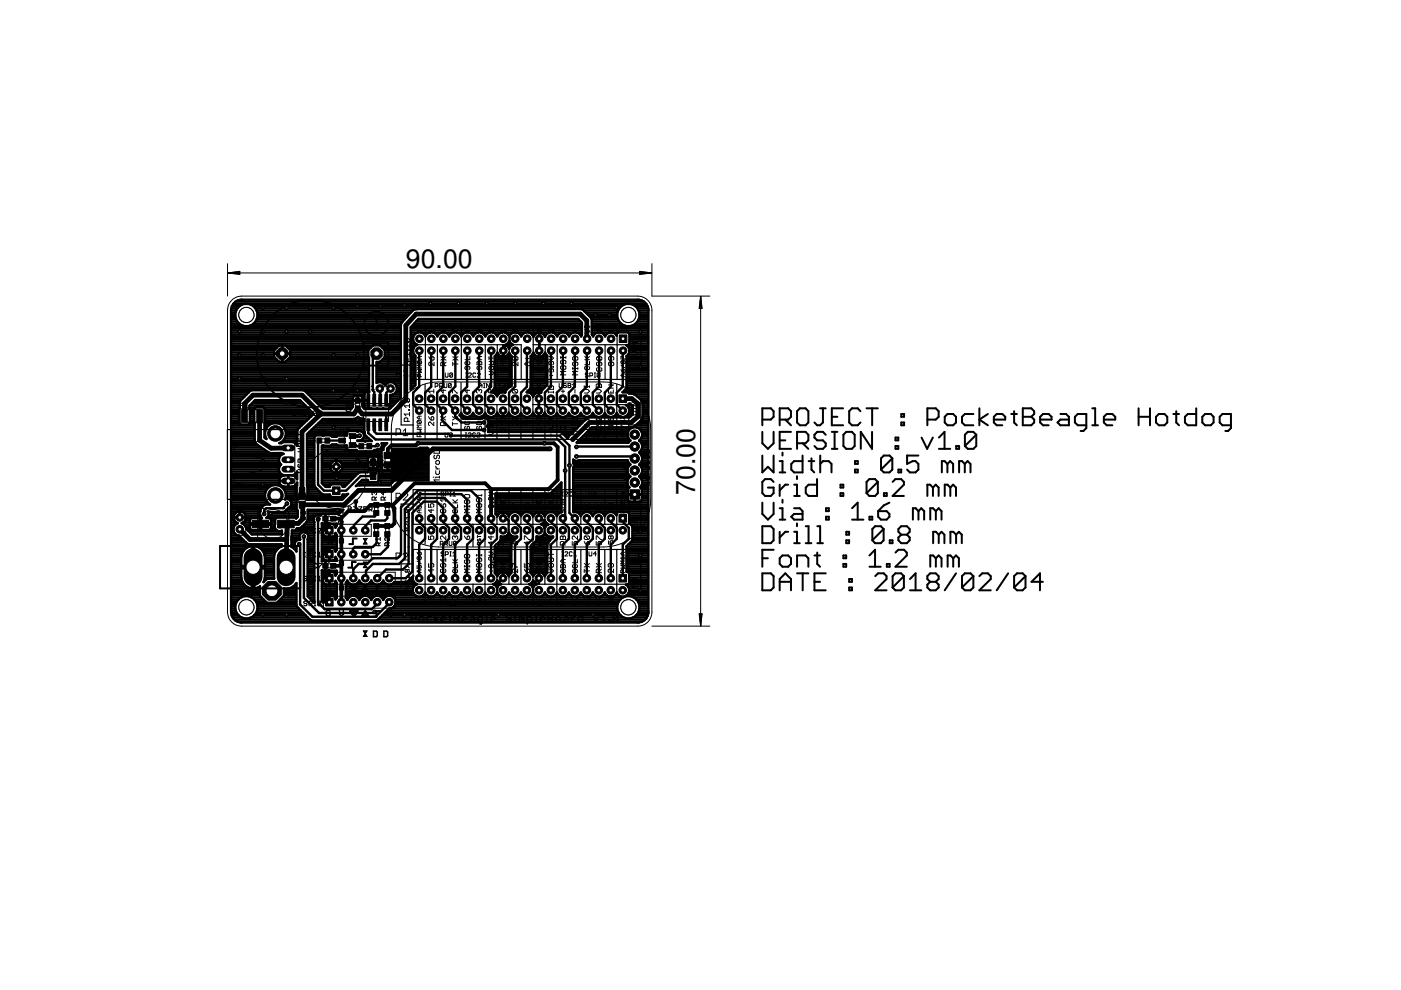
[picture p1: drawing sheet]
<svg xmlns="http://www.w3.org/2000/svg" width="297mm" height="210mm" viewBox="0 0 297 210" stroke-linecap="round" stroke-linejoin="round" font-family="sans-serif">
<defs><g id="words">
<g font-size="5.7">
<text x="86.1" y="56.7">90.00</text>
<text x="147.4" y="104.9" transform="rotate(-90 147.4 104.9)">70.00</text>
</g>
</g></defs>
<g fill="#000" stroke="#000" stroke-width=".21">
<path d="M51.2 86.9h1.2v2.6h-1.2zM54.4 86.9h1.2v2.6h-1.2zM67.2 92.9h1v1.1h-1zM68.9 92.9h1v1.1h-1zM71.8 92.9h1.4v1h-1.4zM74 91.9h1.4v1.1h-1.4zM74 93.9h1.4v1h-1.4zM75.3 84.4h1v1.1h-1zM75.3 86.1h1v1.1h-1zM76.1 94.1h1v1.1h-1zM77.8 83.6h.6v2.5h-.6zM77.8 88.8h.6v2.5h-.6z"/>
<path d="M77.8 94.1h1v1.1h-1zM78.5 97.3h1.2v1.5h-1.2zM79.1 83.6h.6v2.5h-.6zM79.1 88.8h.6v2.5h-.6zM80.3 83.6h.6v2.5h-.6zM80.3 88.8h.6v2.5h-.6zM81.4 95.9h1.6v1.3h-1.6zM81.4 97.9h1.6v1.3h-1.6zM81.6 83.6h.6v2.5h-.6zM81.6 88.8h.6v2.5h-.6zM53.5 110.3h3.5v1.6h-3.5zM58.9 110.3h3.5v1.6h-3.5z"/>
<path d="M63.4 103.4h1.2v1.5h-1.2zM63.4 106.3h1.2v1.5h-1.2zM68.4 109.5h1.1v1h-1.1zM68.4 119.5h1.1v1h-1.1zM70.1 109.5h1.1v1h-1.1zM70.1 119.5h1.1v1h-1.1zM78.5 100.2h1.2v1.5h-1.2zM79.2 112.7h1.1v1h-1.1zM79.2 111h1.1v1h-1.1zM79.2 108.2h1.1v1.1h-1.1zM79.2 106.6h1.1v1h-1.1zM81.6 112.7h1.1v1h-1.1z"/>
<path d="M81.6 111h1.1v1h-1.1zM81.6 108.2h1.1v1.1h-1.1zM81.6 106.6h1.1v1h-1.1z"/>
</g>
<g fill="none" stroke="#000" stroke-width=".51">
<path d="M49 79.9h29.2M49 79.4h29.2M49 78.9h29.2M49 78.5h29.2M49 78h29.2M49 77.5h29.2M49 77.1h29.2M49 76.6h10M49 76.1h9.6M49 75.6h9.1M49 75.2h9.1M49 74.7h9.1"/>
<path d="M49 74.3h9.2M49 73.8h9.6M49 73.3h10.1M49 72.9h36M49 72.4h36M49 71.9h36M49 71.4h36M49 71h36M49 70.5h36M49 70h36M49 69.6h36M49 69.1h2.7"/>
<path d="M49 68.6h1.8M49 68.2h1.3M49 67.7h1.1M49 67.2h.9M49 66.8h.9M49 66.3h.9M49 65.8h1.1M49 65.4h1.3M49.2 64.9l-.2 .9v64a2.23 2.23 0 0 0 1.4 2M49.2 64.9h.1M49.2 64.9h1.6M49.5 64.4l-.3 .5"/>
<path d="M49.5 64.4a2.17 2.17 0 0 1 1.7-.9h84a2.24 2.24 0 0 1 1.8 .9M49.5 64.4h87.5M49.9 66.3a2.4 2.4 0 0 0 2.3 2.9 2.4 2.4 0 0 0 2.4-2.9M50 63.9h86.5M51.8 64.4l-.9 .4-.7 .6-.3 .9M52.7 64.4l.9 .4 .6 .6 .4 .9M52.8 69.1h32.2M53.7 64.9h78.1M53.7 68.6h31.3M54.1 65.4h77.2M54.2 68.2h31.2M54.4 65.8h33.1"/>
<path d="M54.4 67.7h31.4M54.6 67.2h31.6M54.6 66.8h32M54.6 66.3h32.5M58.1 74.3l1-1h.7v3.4h-.7l-1-1v-.7h3.4v.7l-1 1h-.6v-3.4h.6l1 1v.6h-3.4zM59.8 76.6h.1M59.8 76.1h.1M59.8 75.6h.1M59.8 75.2h.1M59.8 74.7h.1M59.8 74.3h.1M59.8 73.8h.1"/>
<path d="M59.8 73.3h.1M60.6 73.3h18.4M60.6 76.6h17.6M61 73.8h17.5M61.1 76.1h17.1M61.5 74.3h16.6M61.5 75.6h16.6M61.5 75.2h16.6M61.5 74.7h16.6M78.1 74.3v1.4l.1 .2 .1 7.2h-.7M78.1 74.3l1-1.1h1.5l1 1.1M79.8 75l-.8 .8v7l.4 .3v1.8"/>
<path d="M79.8 79.9h5.2M79.8 79.4h5.2M79.8 78.9h5.2M79.8 78.5h5.2M79.8 78h5.2M79.8 77.5h5.2M79.8 77.1h5.2M80.6 73.3h4.4M80.7 76.6h4.3M81.1 73.8h3.9M81.2 76.1h3.8M81.6 74.3v1.4l-1 1h-.8v4.5a1.35 1.35 0 0 1 1.9 .4 1.35 1.35 0 0 1 1.9-.4"/>
<path d="M81.6 75.6h3.4M81.6 75.2h3.4M81.6 74.7h3.4M81.6 74.3h3.4M85.1 68.4l-.1 .4v15.5l-2.4 2.4h-5.3l-.4-.4-.1-2-.2-.3-1.3-.1-.4 .2M85.1 68.4h.1M87.1 79.9h1M87.1 79.4h1M87.1 78.9h1M87.1 78.5h1M87.1 78h1M87.1 77.5h1"/>
<path d="M87.1 77.1h1M87.1 76.6h1M87.1 76.1h1M87.1 75.6h1M87.1 75.2h.7M87.1 74.7h.5M87.1 74.3h.5M87.1 73.8h.6M87.1 73.3h1M87.1 72.9h1M87.1 72.4h.6M87.1 71.9h.5"/>
<path d="M87.1 71.4h.5M87.1 71h.8M87.1 70.5h1.5M87.1 70h36.3M87.1 69.6h36.3M87.4 69.1h36M87.6 65.7l-2.5 2.7M87.6 65.7h.1M87.8 68.6h35.6M88 65.6h.1M88 65.6l-.4 .1M88 65.6l35.2-.1 .4 .2 1.7 1.7 .2 .4v3.1l.3 .5a1.34 1.34 0 0 1 1.2-1 1.34 1.34 0 0 1 1.3 1 1.33 1.33 0 0 1 1.2-1 1.33 1.33 0 0 1 1.2 .8v-.4l.4-.3h2l.4 .3v2.1"/>
<path d="M88.2 68.2h34.9M88.6 67.7h34.1M88.9 74.4v7.6l-1.3 1.2v2.6l1.3 1.3M89.3 70.5h1.8M90 71h.4M91.5 74.4l-.1 7.6-1.3 1.2v2.6l1.3 1.3M91.8 70.5h1.9M92.5 71h.4M94 74.4v7.6l-1.3 1.2v2.6l1.3 1.3M94.4 70.5h1.8M95.1 71h.4M96.5 74.4v7.5l-1.3 1.3v2.6l1.3 1.3v1.1l1.3 1.4h4.8"/>
<path d="M96.9 70.5h1.8M97.6 71h.4M99.1 74.4l-.1 7.6-1.2 1.2v2.6l1.2 1.3M99.4 70.5h1.9M100.1 71h.5M101.6 74.4v7.6l-1.3 1.2v2.6l1.3 1.3M102 70.5h1.8M102.7 71h.4M104.2 74.4l-.1 7.6-1.3 1.2v2.6l1.3 1.3M104.5 70.5h1.9M104.9 79.9h3.6M104.9 79.4h3.6"/>
<path d="M104.9 78.9h3.6M104.9 78.5h3.6M104.9 78h3.6M104.9 77.5h3.6M104.9 77.1h3.6M104.9 76.6h3.6M104.9 76.1h3.6M104.9 75.6h1.6M105.2 71h.4M105.3 75.2h.4M106.7 74.4h.1M106.7 73.2h.1"/>
<path d="M106.7 73.2v2.5M106.7 75.6h.1M106.7 75.2h.1M106.7 74.7h.1M106.7 74.3h.1M106.7 73.8h.1M106.7 73.3h.1M106.9 75.6h1.6M107.1 70.5h1.8M107.1 73.1l.4-.1 .5-.7 .5 .7 .3 .1-.7 .5-.2 .4-.4-.6zM107.5 73.3h.9M107.6 72.9h.8"/>
<path d="M107.7 75.2h.5M107.8 71h.4M107.9 73.8h.1M107.9 72.4h.1M108 71.2v1.4l-1.3 1.3M109.2 74.4v7.5l-1.3 1.3v2.6l1.3 1.3M109.6 70.5h1.8M110.3 71h.4M111.8 74.4l-.1 7.6-1.2 1.2v2.6l1.2 1.3M112.1 70.5h4.4M112.5 79.9h3.5M112.5 79.4h3.5"/>
<path d="M112.5 78.9h3.5M112.5 78.5h3.5M112.5 78h3.5M112.5 77.5h3.5M112.5 77.1h3.5M112.5 76.6h3.5M112.5 76.1h3.5M112.5 75.6h1.7M112.8 71h.5M112.9 75.2h.4M113.3 71l-.2 .4a1.35 1.35 0 0 0-1.3-1 1.35 1.35 0 0 0-1.3 1 1.34 1.34 0 0 0-1.3-1 1.34 1.34 0 0 0-1.2 1 1.34 1.34 0 0 0-1.3-1 1.34 1.34 0 0 0-1.3 1 1.34 1.34 0 0 0-1.2-1 1.34 1.34 0 0 0-1.3 1 1.34 1.34 0 0 0-1.3-1 1.34 1.34 0 0 0-1.2 1 1.34 1.34 0 0 0-1.3-1 1.34 1.34 0 0 0-1.3 1 1.34 1.34 0 0 0-1.3-1 1.34 1.34 0 0 0-1.2 1 1.34 1.34 0 0 0-1.3-1 1.34 1.34 0 0 0-1.3 1 1.34 1.34 0 0 0-1.2-1 1.34 1.34 0 0 0-1.3 1 1.36 1.36 0 0 0-2.3-.5 1.36 1.36 0 0 0 .6 2.2 1.34 1.34 0 0 0-.4 2.3v6.2l-1 1v-13.2l1.6-1.8h33.9l.8 .8v2.6l-.2 .4a1.34 1.34 0 0 0-1.3-1 1.34 1.34 0 0 0-1.2 1 1.34 1.34 0 0 0-1.3-1 1.34 1.34 0 0 0-1.3 1 1.34 1.34 0 0 0-1.3-1 1.34 1.34 0 0 0-1.2 1l-.3-.4M113.3 71a1.33 1.33 0 0 1 2 0"/>
<path d="M114.3 74.4h.1M114.3 70.5v5.2M114.3 71.8h.1M114.3 75.6h.1M114.3 75.2h.1M114.3 74.7h.1M114.3 74.3h.1M114.3 73.8h.1M114.3 73.3h.1M114.3 72.9h.1M114.3 72.4h.1M114.3 71.9h.1"/>
<path d="M114.3 71.4h.1M114.3 71h.1M114.5 75.6h1.5M115.3 71h.5M115.3 75.2h.5M116.9 74.4l-.1 7.6-1.3 1.2v2.6l1.3 1.3M117.2 70.5h1.9M117.9 71h.4M119.4 74.4l-.1 7.6-1.2 1.2v2.6l1.2 1.3M119.8 70.5h1.8M120.5 71h.4M121.9 74.4v7.6l-1.3 1.2v2.6l1.3 1.3"/>
<path d="M122.3 70.5h1.1M123 71h.4M123.8 65.8h7.3M124.2 66.3h6.7M124.5 74.4l-.1 7.6-1.3 1.2v2.6l1.3 1.3M124.7 66.8h6.2M125.2 67.2h5.7M125.4 67.7h5.6M125.5 70.5h1.2M125.5 70h12M125.5 69.6h12M125.5 69.1h7.2"/>
<path d="M125.5 68.6h6.2M125.5 68.2h5.8M125.5 71h.5M127 74.4v7.5l-1.3 1.3v2.6l1.3 1.3M127.4 70.5h1.8M128.1 71h.4M129.6 74.4l-.1 7.6-1.3 1.2v2.6l1.3 1.3M129.9 70.5h1.1M130.6 71h.1M130.9 66.3a2.4 2.4 0 0 0 2.3 2.9 2.4 2.4 0 0 0 2.4-2.9M132.1 74.4l-.1 7.6-1.2 1.2v2.6l1.2 1.3M132.8 64.4l-.9 .4-.7 .6-.3 .9"/>
<path d="M132.8 79.9h4.7M132.8 79.4h4.7M132.8 78.9h4.7M132.8 78.5h4.7M132.8 78h4.7M132.8 77.5h4.7M132.8 77.1h4.7M132.8 76.6h4.7M132.8 76.1h4.7M132.8 75.6h4.7M133 73.3h4.5M133.2 70.5h4.3"/>
<path d="M133.2 75.2h4.3M133.3 73.8h4.2M133.4 74.7h4.1M133.5 72.9l-.4 .3h-.3a1.35 1.35 0 0 1 0 2.3v6.6l-.8 1.1 5.5-.1M133.5 74.3h4M133.5 72.9h4M133.5 72.4h4M133.5 71.9h4M133.5 71.4h4M133.5 71h4M133.7 64.4l.9 .4 .6 .6 .4 .9M133.8 69.1h3.7"/>
<path d="M134.7 64.9h2.6M134.7 68.6h2.8M135.1 65.4h2.3M135.2 68.2h2.3M135.4 65.8h2.1M135.4 67.7h2.1M135.6 67.2h1.9M135.6 66.8h1.9M135.6 66.3h1.9M137 64.4l.5 1.1v64.5a2.27 2.27 0 0 1-2.3 2h-84l-.8-.2M49 95.3h7M49 98.1h10.3"/>
<path d="M49 91.6h5M49 84.5h2.4M49 83.1h3.8M49 92.5h5M49 90.6h5M49 89.7h1.7M49 100h10.2M49 99.5h10.1M49 99.1h10.2M49 98.6h10.5M49 97.7h10.1M49 97.2h10.2"/>
<path d="M49 96.7h10.4M49 96.2h11.1M49 95.8h7.7M49 94.8h6.4M49 94.4h5.7M49 93.9h5.1M49 93.5h5M49 93h5M49 92h5M49 91.1h5M49 90.2h5M49 89.2h1.7"/>
<path d="M49 88.8h1.7M49 88.3h1.7M49 87.8h1.7M49 87.4h1.7M49 86.9h1.7M49 86.4h1.8M49 86h1.8M49 85.5h1.8M49 85h1.9M49 84.1h2.9M49 83.6h3.3M49 82.7h29.2"/>
<path d="M49 82.2h29.2M49 81.7h29.2M49 81.3h29.2M49 80.8h29.2M49 80.3h29.2M50.7 89.7l.3 .3h1.7l.3-.3M52.9 86.4h1.2M52.9 86h11.8M53 89.7l-.1-3.7 1.2-1.2h9.5l2.9 3-3 2.9M53 89.7h.9M53 89.2h.9M53 88.8h.9"/>
<path d="M53 88.3h.9M53 87.8h.9M53 87.4h.9M53 86.9h.9M53.4 85.5h10.9M53.9 89.7v-3l.3-.4h1.7l.3 .4v3M53.9 89.7l.1 3.7 .3 .7 2.8 1.9 2.6 .1M53.9 85h9.9M56 86.4h9.2M56.1 91.6h.1M56.1 92.5h.2M56.1 90.6h.5"/>
<path d="M56.1 92h.1M56.1 91.1h.2M56.1 90.2h.9M56.2 89.7l-.1 3.1 .4 .3-.3-.7v-.9l.3-.8M56.2 89.7h8.3M56.2 89.2h8.8M56.2 88.8h9.3M56.2 88.3h9.8M56.2 87.8h10.3M56.2 87.4h9.9M56.2 86.9h9.5M56.3 93h.2"/>
<path d="M58 89.7l-.9 .3-.6 .7M58.8 89.7l.8 .3 .7 .7M59.4 93.9h.3M59.7 96.1h.1M59.7 96.1l.4 .1a1.29 1.29 0 0 0-1 1 1.29 1.29 0 0 0 .5 1.3 1.28 1.28 0 0 0-.4 1.3 1.28 1.28 0 0 0 .9 1h2l.4-.3 .5-.5M59.7 93.9l.4-.2h2l.4 .2M59.8 90.2h4.2M60 93.5h3M60.2 90.6h3.3M60.3 90.7a2.2 2.2 0 0 1-1.1 3.3l.5-.1M60.3 93h2.7M60.5 91.1h2.6"/>
<path d="M60.5 92.5h2.5M60.6 91.6h2.4M60.6 92h2.4M62.5 93.9h.5M62.9 94.4h.1M63 100h.1M63 91.6v2.9l-.5-.6M63 100v1.6l-.5-.7M63.2 91l-.2 .6M63.2 91h.1M63.4 90.7h.1M63.4 90.7l-.2 .3"/>
<path d="M64.9 83.1h12.7M65.1 95.3h1.5M65.1 98.1h1.5M65.1 92l.1 13.1-.3 .3h-1.7l-.3-.3 .1-2.8-.4 .6-.5 .3h-1.8a1.2 1.2 0 0 1-1.1-1.3M65.1 92.5h1.7M65.1 100h1.5M65.1 99.5h1.5M65.1 99.1h1.5M65.1 98.6h1.5M65.1 97.7h1.5M65.1 97.2h1.5M65.1 96.7h1.5"/>
<path d="M65.1 96.2h1.5M65.1 95.8h1.5M65.1 94.8h1.5M65.1 94.4h1.5M65.1 93.9h1.5M65.1 93.5h1.6M65.1 93h1.6M65.1 92h8.4M65.4 83.6h11.9M65.6 91.6h8M65.8 84.1h9.1M66.1 91.1h11.1"/>
<path d="M66.3 84.5h8.5M66.5 90.6h10.7M66.7 93.5l-.1 9.4 .2 .3M66.8 85h8M67.1 90.2h10.1M67.2 85.5h7.6M67.5 89.7h9.7M67.7 86h7.1M67.7 93.4l-.3 .3v9.1l1.3 1.2h4.7l3.1-3.1h2.6M68 89.2h9.2M68.2 86.4h6.5M68.2 95.3h5.5"/>
<path d="M68.2 98.1h2.1M68.2 100h2.3M68.2 99.5h1.9M68.2 99.1h1.8M68.2 98.6h1.8M68.2 97.7h3M68.2 97.2h9.8M68.2 96.7h12.7M68.2 96.2h12.7M68.2 95.8h12.7M68.2 94.8h5.3M69.4 93.4h3.1"/>
<path d="M70 99.1a1.31 1.31 0 0 0 1.3 1.1 1.31 1.31 0 0 0 1.3-1.1M70 99h2.6M70.3 94.4h1.2M70.3 98.1a1.29 1.29 0 0 1 2 0M70.3 98.1l-.3 1M70.3 92.5h1.2M71.3 97.6v2.6M71.3 98.1h.1M71.3 100h.1M71.3 99.5h.1M71.3 99.1h.1M71.3 98.6h.1"/>
<path d="M71.3 97.7h.1M71.4 97.7h6.6M72.1 100h5.9M72.3 98.1l.3 1M72.3 98.1h8.6M72.5 99.5h8.5M72.5 98.6h5.5M72.6 99.1h5.5M74.7 94.4h.7l.3 .2h.9M74.8 84.9h2M74.9 84.1v1.6l-.4 1h-6l-3.9-3.8-.4-.2h-10.8l-.4 .2-2.1 2.1-.1 .4-.1 4.3M75.5 88.8h.9"/>
<path d="M75.5 95.4h.1M75.8 93.5h2.9M75.8 84.5h.1M75.8 83.9v1M75.8 84.1h.1M76.8 84.1h.5M76.8 91.6l-.4-.2h-2.6l-.3 .3v.7h-1.9l-.2 .2h-1l-.3-.3h-1.4l-.1 .1-.2-.1h-1.4l-.3 .3v.9M76.8 91.6h.5M76.8 91.6a1.07 1.07 0 0 1 .2 1.3 1.07 1.07 0 0 1-1.2 .5l1.5 .1 .1 .1 .2-.1h1.2l-1.1-1h-.5M76.8 84.5h.5M76.8 85.5h.5M76.8 85h.5"/>
<path d="M76.9 86h.4M77 93h1.2M77 86.4h.4M77.1 92h.2M77.3 84.9h.8M77.3 91.6l-.1-2.8h-.6l-.4-.2a.35 .35 0 0 0-.4-.1 .35 .35 0 0 0-.3 .2l-.3 .1h-6.7l-3.4 3.2M77.3 91.6v.4M77.3 92h.1M77.3 92l.1 .3M77.4 92.3h.1M77.4 92.3l.2 .2M77.6 83.1l-.3 .4 .1 2.9"/>
<path d="M78 100v.1h-1.7l-.5 .4M78 100l.3-.4h1.6l.4 .4M78 98.1l.1 1 .2 .2h.8v-2.5h-.8l-.2 .2-.1 1h2.2v-.8l-.3-.4h-.7v2.5h.7l.2-.2 .1-1M78.1 90.1v1.7l1.5 1.4h38.6l1.6 1.6v14.6l-.5 .5v.8l1.3 1.2v2.3l-1.3 1.3v7.1M78.1 83.1v3.5M78.1 84.5h.1M78.1 83.1h.1M78.1 86.4h.1M78.1 86h.1M78.1 85.5h.1M78.1 85h.1M78.1 84.1h.1"/>
<path d="M78.1 83.6h.1M79.1 99.1h.1M79.1 98.6h.1M79.1 97.7h.1M79.1 97.2h.1M79.4 90.1v1.4l.4 .5h15.3l.4 .4h23.1l2.1 2.1v14.3l1.2 1.1v.8l1.2 1.2v2.3l-1.2 1.3v7.1M79.8 95.4h-.1M79.8 80.8h5.2M79.8 80.3h5.2M80 94.4l-.4 .2h-1.3M80.1 99.1h.8M80.2 97.2h.7"/>
<path d="M80.2 95.3a.94 .94 0 0 0 .7-1.3h1.2a1.82 1.82 0 0 0-.9 1.4l-.3 .3v1.8l.1 .1-.1 .9h1.2v1.2h-.9l-.2-.2M80.2 98.6h1.9M80.2 97.7h.8M80.3 100h5.2M80.5 82.4l.1 2.5M80.9 94.8h.4M81 94.4h.7M81 99.5l-.1-.9h2.6l-.1 .9M81.3 95.3l-2 .1-.3 .3h-3.1l-.3-.3h-1.8l-.3-.3v-.7h-1.9l-.2-.2h-1l-.3 .3h-1.4l-.1-.1-.4 .1v7.9l.8 .8h.9v-.2l.4-.3h2l.3 .3v.2h.4l2.8-2.7M81.3 81.3h.7M81.8 87.8l.1 2.3M82.1 99.5h.2"/>
<path d="M82.1 99.1h.2M82.3 98.6h4.6M82.7 86.4h.2M82.7 84.5h2.1M82.7 86h.7M82.7 85.5h1.1M82.7 85h1.6M82.7 84.1h2.3M82.8 82.4l-.9 .9v1.6M83.4 83.6h1.6M83.4 99.5h2.6M83.5 97.7h4.4"/>
<path d="M83.5 98.1h3.9M83.5 99.1h3M83.6 81.2a1.4 1.4 0 0 1 .3 1.9M83.6 97.2h4.7M83.6 96.7h5.2M83.6 96.2h5.7M83.6 95.8h6.1M83.6 81.3h1.4M83.9 83.1h1.1M83.9 83.1l-.3 .4-.9 .2v2.6l-.3 .4h-3.6l-.1-.2-1 .1-.3-.2M84 81.7h1M84.1 82.7h.9"/>
<path d="M84.1 82.2h.9M87.1 82.2h.4M87.1 81.7h.9M87.1 81.3h1M87.1 80.8h1M87.1 80.3h1M88.4 95.3l.6-.4h1.6l-8 8h-6.8l-.3 .2 1.3-1.4h1.2l.3 .5h1.6l.4-.3v-1.9M90.2 95.3h-6.8l-.1 .1 .3 .3v1.8l-.2 .1 .1 .9h-1.2v1.2h.9l.2-.2M93.7 86.8v2.3l2.1 2.1h6.8M97.6 87.8l-.2 .2 .8 .8h3.9M97.6 87.8l.2-.3 .1 .3M97.6 87.8h.3"/>
<path d="M97.7 88.3h.8M97.9 87.8a1.36 1.36 0 0 0 2.3 0M98.1 88.8h4M99.6 88.3h1.4M100.2 87.8h.2M100.2 87.8l.1-.3 .1 .3M100.4 87.8a1.36 1.36 0 0 0 2.3 0M102.1 88.8a.97 .97 0 0 1 1.3 .2 .97 .97 0 0 1-.2 1.4l.2 .2M102.1 88.8h.1M102.1 88.3h1.5M102.7 87.8h.3M102.7 87.8l.1-.3a1.34 1.34 0 0 0 1.4 .9 1.34 1.34 0 0 0 1.2-.9 1.3 1.3 0 0 0 1.2 .9 1.3 1.3 0 0 0 1.3-.9 1.35 1.35 0 0 0 1.3 .9 1.35 1.35 0 0 0 1.3-.9 1.34 1.34 0 0 0 1.3 .9 1.34 1.34 0 0 0 1.2-.9 1.3 1.3 0 0 0 1.3 .9 1.3 1.3 0 0 0 1.2-.9l.2 .3"/>
<path d="M103.1 88.8h21.3M103.4 90.2h19.6M103.4 90.6l.2 .4-.1 .6h18M103.4 90.6h19.1M103.5 89.2h20.4M103.6 89.7h19.8M103.6 91.1h18.4M104.4 83.2l.5 .2 .5 .7 .5-.7 .5-.2M104.5 82.7h2.9M104.6 88.3h1.6M104.9 82.2h2.9M104.9 81.7h3.4"/>
<path d="M104.9 81.3h3.6M104.9 80.8h3.6M104.9 80.3h3.6M105.1 83.6h.5M105.2 87.8h.4M106.7 88.3h.1M106.7 87.8h.1M106.7 87.4h.1M106.7 87.1v1.3M107.1 88.3h1.5M107.1 83.1l-3 .1 .8-1.1v-6.6l.6-.7a1.3 1.3 0 0 0 1.2 .9 1.3 1.3 0 0 0 1.2-.9l.6 .7v6.1l-1.3 1.2-.1 .4h-.2M107.7 87.8h.4"/>
<path d="M109.7 88.3h1.5M110.3 87.8h.3M112.2 82.7h2.8M112.3 88.3h1.6M112.5 82.2h2.9M112.5 81.7h3.4M112.5 81.3h3.5M112.5 80.8h3.5M112.5 80.3h3.5M112.7 83.6h.6M112.9 87.8h.3M113 84.1h.1"/>
<path d="M114.3 83.2v5.2M114.3 87.1h.1M114.3 84.5h.1M114.3 88.3h.1M114.3 87.8h.1M114.3 87.4h.1M114.3 86.9h.1M114.3 86.4h.1M114.3 86h.1M114.3 85.5h.1M114.3 85h.1M114.3 84.1h.1"/>
<path d="M114.3 83.6h.1M114.7 88.3h1.6M114.7 83.1l-3 .1 .8-1.1v-6.6l.6-.7a1.3 1.3 0 0 0 1.2 .9 1.3 1.3 0 0 0 1.3-.9l.4 .6v6.2l-1.1 1.2-.2 .5a1.32 1.32 0 0 0-1.7 .8l-.5-.7-.5-.2M115.3 87.8h.4M115.7 87.8a1.39 1.39 0 0 0 2.3 0M117.3 88.3h1.5M117.9 87.8h.3M118 87.8l.1-.3 .1 .3M118.2 87.8a1.37 1.37 0 0 0 2.3 0M118.8 91.6l1.6 1.4M119.4 92h1.7M119.9 92.5h.7"/>
<path d="M119.9 88.3h1.4M120.4 93h.1M120.5 87.8l.1-.3 .1 .3M120.5 87.8h.3M120.7 87.8a1.37 1.37 0 0 0 2.3 0M121.5 98.1h11.8M121.5 99.2v9.2M121.5 99.2h.1M121.5 98.1l.2 .4-.2 .7M121.5 98.1h.1M121.5 100h11.5M121.5 99.5h11.5"/>
<path d="M121.5 97.7h.4M121.6 99.1h11.6M121.7 98.6h11.9M122.2 96.8h12l.4 .4M122.4 88.3h1.5M122.6 97.7h10.5M122.6 93.5h11M122.8 97.6a.93 .93 0 0 1-1.3-.2v.7M122.8 97.6h.1M122.8 97.6h10.3l.2 .5 .4 .4a1.54 1.54 0 0 0 0 2.5 1.49 1.49 0 0 0-.2 2.3l-.4 .5v2.1l.4 .4h2.2l.3-.2 .1-2.3-.4-.5a1.45 1.45 0 0 0 .2-1.9M123 87.8l.1-.3 .2 .3M123 87.8h.3"/>
<path d="M123.1 93h10.1M123.3 87.8a1.37 1.37 0 0 0 2.3 0M123.6 92.5h9.5M124.1 92h8.9M124.1 89h.1M124.5 91.6h8.6M125 88.3h1.4M125 91.1h8.4M125.6 87.8l.1-.3 .1 .3M125.6 87.8h.2M125.8 87.8a1.37 1.37 0 0 0 2.3 0M127.5 88.3h1.5"/>
<path d="M128.1 87.8l.1-.3 .2 .3M128.1 87.8h.3M128.4 87.8a1.37 1.37 0 0 0 2.2 0M130 88.3h1.5M130.6 87.8l.2-.3 .1 .3M130.6 87.8h.3M130.9 87.8a1.37 1.37 0 0 0 2.3 0M132.5 82.7h5M132.6 88.3h1.1M132.8 82.2h4.7M132.8 86h1.2M132.8 81.7h4.7"/>
<path d="M132.8 81.3h4.7M132.8 80.8h4.7M132.8 80.3h4.7M133.1 83.2l.3 .3a1.41 1.41 0 0 1 1.3 .2l1.1 1a1.06 1.06 0 0 1 .5 1l-.1 3-.4 .6M133.2 87.8a1.33 1.33 0 0 0-.5-1.9h.4l.3-.3h.2l.6 .5v1.8l-.8 .6h-8.6l-.4 .2-3.9 3.9-.1 .4M133.2 87.8h1M133.2 86.4h1M133.4 87.4h.8M133.4 86.9h.8M134.2 90.6h-8.7l-3.2 3.2 10.9 .1 .5-.5a1.57 1.57 0 0 1-.3-2.3 1.57 1.57 0 0 1 2.4 0 1.57 1.57 0 0 1-.3 2.3 1.54 1.54 0 0 1 0 2.5 1.54 1.54 0 0 1 0 2.6 1.54 1.54 0 0 1 0 2.5l.4 .4M134.5 83.6h3M134.6 94.7l-12.4 .1"/>
<path d="M134.7 90.2h2.8M135 90.6h2.5M135.1 84.1h2.4M135.3 89.7h2.2M135.6 93.5h1.9M135.6 98.6h1.9M135.6 84.5h1.9M135.7 95.8h1.8M135.7 91.1h1.8M135.8 96.2h1.7M135.8 89.3l-1.4 1.2-.4 .1M135.8 89.2h1.7"/>
<path d="M135.9 98.1h1.6M135.9 93h1.6M136 93.9h1.5M136 99.1h1.5M136 95.3h1.5M136 91.6h1.5M136.1 96.7h1.4M136.1 97.7h1.4M136.1 92.5h1.4M136.1 85h1.4M136.1 100h1.4M136.1 99.5h1.4"/>
<path d="M136.1 97.2h1.4M136.1 94.8h1.4M136.1 94.4h1.4M136.1 92h1.4M136.2 88.8h1.3M136.2 85.3l.1 .1M136.3 88.6h-.1M136.3 87.8h1.2M136.3 87.4h1.2M136.3 86.9h1.2M136.3 86.4h1.2M136.3 86h1.2"/>
<path d="M136.3 85.5h1.2M136.3 88.3h1.2M49 105.6h7.2M49 103.3h8M49 109.8h.5M49 111.2h.9M49 102.8h10.5M49 115.4h10.7v.5a2.44 2.44 0 0 0-1.6 2v4.8h-1.5l-.7 .7 .3-1v-1.9h-5.1v1.9a2.51 2.51 0 0 0 2.3 2.4v-9l-.7 .1-.7 .5M49 108.4h1.6M49 119.7h2.1M49 119.2h2.1M49 118.7h2.1"/>
<path d="M49 118.3h2.1M49 117.8h2.2M49 117.3h2.3M49 116.8h2.6M49 116.4h3M49 115.9h3.8M49 115h3.1M49 114.5h2.6M49 114h2.2M49 113.6h1.5M49 113.1h.8M49 112.6h.6"/>
<path d="M49 112.2h.5M49 111.7h.6M49 110.8h1.1M49 110.3h.7M49 109.3h.6M49 108.9h.8M49 107.9h6.2M49 107.5h6.6M49 107h7.2M49 106.6h7.8M49 106.1h7.4M49 105.1h7.2"/>
<path d="M49 104.7h7.2M49 104.2h7.4M49 103.7h7.6M49 102.3h10.2M49 101.9h10.2M49 101.4h10.3M49 100.9h10.8M49 100.5h10.6M49.5 109.7h2.6M50.8 108.4v1.3M50.8 109.3h.1M50.8 108.9h.1"/>
<path d="M51.1 108.4h4.1M51.3 117.3l-.2 .8v1.9h5.1v-1.9l-.2-.8M51.6 110.8h1.4M51.7 111.2h6.6M51.9 108.9h3.2M52 116.4l-.7 .9M52 110.3h1M52.1 111.7h.9M52.1 109.3h3M52.1 109.8h1.2M52.3 112.2h.7M52.7 112.6h7.1"/>
<path d="M53.2 113.1h6.6M53.4 119.7h.5M53.4 119.2h.5M53.4 118.7h.5M53.4 118.3h.5M53.4 117.8h.5M53.4 117.3h.5M53.4 116.8h.5M53.4 116.4h.5M53.4 115.9h.5M54.5 115.9h5.1M55.1 109.8v2.6h-1.8l-.3-.3v-.8"/>
<path d="M55.1 112.2h.3M55.1 111.7h.3M55.1 110.8h.3M55.1 110.3h.3M55.3 116.4l-.7-.5-.7-.1v9l1.2-.5M55.3 116.4l.4 .4M55.3 116.4h3.6M55.4 109.8v2.6h1.8l.3-.4v-.7M55.7 116.8l.3 .5M55.7 116.8h2.8M56 117.3h2.3M56.1 117.8h2"/>
<path d="M56.2 119.7h1.9M56.2 119.2h1.9M56.2 118.7h1.9M56.2 118.3h1.9M56.9 109.3h6.2M57 108.9h6.1M57.1 109.8h1.5M57.4 112.2h1M57.5 111.7h.7M57.5 110.8h.8M57.5 110.3h.8M58 102.8a2.24 2.24 0 0 0-1.8 1.9 2.24 2.24 0 0 0 1.1 2.3l-1.3 .1-.7 .6-.1 .7a.95 .95 0 0 0 .3 1.4h-2.2l-.3 .3v.9h4.5l-.1-1-.2-.2h-.7a.96 .96 0 0 0 .4-1.2l3.4-.1"/>
<path d="M58.3 112.1l.7 .5 .8-.1v.8h-6.4l-1.2-1.2a1.27 1.27 0 0 0-1-1.2 1.3 1.3 0 0 0 .7-2 1.3 1.3 0 0 0-2.1 0 1.3 1.3 0 0 0 .6 2 1.35 1.35 0 0 0-.9 1.5 1.35 1.35 0 0 0 1.2 1.2l1.7 1.7 .4 .1M58.8 102.8a2.21 2.21 0 0 1 1.6 3.1 .95 .95 0 0 1 1.3 .5 .95 .95 0 0 1-.6 1.3l-.5 .7M59.2 102h1.9M59.7 103.3h3.2M60.2 103.7h2.7M60.2 108.5v.1M60.3 100.8a1.19 1.19 0 0 0-1.1 1.1M60.4 104.2h2.5M60.5 108.4l-.2 .1M60.5 108.4h2.6M60.6 105.6h12.3M60.6 108.4h-.1"/>
<path d="M60.6 105.1h2.3M60.6 104.7h2.3M60.8 106.8l-.8 1h-3.6l-.4 .4v.8M60.9 107.9h2M61.1 102.8h.1M61.1 100.8v2.4M61.1 102.3h.1M61.1 101.9h.1M61.1 101.4h.1M61.1 100.9h.1M61.5 107.5h1.4M61.5 106.1h1.4"/>
<path d="M61.8 107h1.1M61.8 106.6h1.1M61.8 115.4h.7M61.8 115.9h.8M61.8 115h.8M61.8 114.5h1.2M61.8 114h1.7M61.9 113.6h1.6M61.9 113.1h1.9M61.9 112.6h4.7M61.9 100.8l.6 .1M62.4 116.4h.4"/>
<path d="M62.4 100.9h.6M62.6 100.5h.4M62.7 109.8h.2M62.7 102.8h.3M62.8 116.8h.1M62.9 106v2M62.9 108l.2 .2v1.4l-.3 .3-.2-.2h-3.9l-.4 .4v2M62.9 101.4h.1M62.9 112.2h3.7M62.9 112.1l-.3 .4h-.7l-.1 2.1v1.4l.4 .2 .6 .7v-.8l-.2-.2M63 102.3h.1M63.4 115.4l.2 .2v12.6l2.6 2.6h13.4l2.9-2.9v-.2"/>
<path d="M63.6 114.3a.97 .97 0 0 1 .8-1.5 .97 .97 0 0 1 .8 1.5M63.6 114.3v.1M63.6 114.3h.1M63.6 114.4a.98 .98 0 0 0-1 .4 .98 .98 0 0 0 0 1.1M64 111.7h2.6M64.4 113.8v13l3.2 3.2h11.6l.2-.2M64.5 111.2h2.1M64.9 110.8h1.7M65.1 102.8h1.5M65.1 102.3h1.5M65.1 101.9h1.5M65.1 101.4h1.5"/>
<path d="M65.1 100.9h1.5M65.1 100.5h1.5M65.1 113.1h1.5M65.1 105.1h4.9M65.2 103.3h1.6M65.2 104.7h3M65.2 104.2h2.5M65.2 103.7h2.1M65.2 110.3h1.3M65.2 114.3h.1M65.2 109.8h1.3M65.2 108.4h7.2"/>
<path d="M65.2 115.4h1.4M65.2 119.7h1.4M65.2 119.2h1.4M65.2 118.7h1.4M65.2 118.3h1.4M65.2 117.8h1.4M65.2 117.3h1.4M65.2 116.8h1.4M65.2 116.4h1.4M65.2 115.9h1.4M65.2 115h1.4M65.2 114.5h1.4"/>
<path d="M65.2 109.3h1.7M65.2 108.9h6.8M65.4 114h1.2M65.4 113.6h1.2M66.6 110.7h.1M66.6 110.7v17.1l-1.4-1.4v-12.1M66.8 103.2l1.4 1.5 1.7 .1v.3l.4 .3h2l.3-.6 1.2-.1-1.2 1.3h-7.5l-.2-.3h-1.7l-.3 .3M66.9 109.4l.3-.2 .7 .1 .5-.3h3.4l1-.9h-7.6v2.1a4.1 4.1 0 0 1-1.8 1.8h-.5v.1M66.9 109.4a.94 .94 0 0 0-.3 1.3M67.4 110.2v17.6l1.4 1.4h10l1.2-1.2v-.3M68.2 110.9v8.1M68.2 110.9l3.2 .1v.5l-.3 .4v-.5l-.3-.2-2.1 .1-.2 .3 .1 2"/>
<path d="M68.2 119h.1M68.2 110.9l.1 .1M68.2 111.2h.5M68.2 115.4h3.2M68.2 118.7h.5M68.2 118.3h.3M68.2 117.8h.3M68.2 117.3h.3M68.2 116.8h.3M68.2 116.4h.5M68.2 115.9h3.2M68.2 115h3.2"/>
<path d="M68.2 114.5h3.2M68.2 114h3.2M68.2 113.6h.4M68.2 113.1h.3M68.2 112.6h.3M68.2 112.2h.3M68.2 111.7h.3M68.2 102.3h5.7M68.2 101.9h6.2M68.2 101.4h6.7M68.2 100.9h7.2M68.2 100.5h7.6"/>
<path d="M68.5 117.5h1.3M68.5 112.4h1.3M68.6 102.8h1.5M68.6 116.4l-.1 2 .2 .3M68.6 113.6l.4 .1h1.7l.3-.1M68.7 118.7l2 .1 .3-.2 .1-.5 .3 .4v.4l-3.2 .1M69 109v2M69 119v2M69 110h.1M69 120h.1M69 109.8h.1M69 119.7h.1"/>
<path d="M69 119.2h.1M69 110.8h.1M69 109.3h.1M69 110.3l.8 .8v2.6M69.8 116.2v2.6M69.8 111.2h.1M69.8 118.7h.1M69.8 118.3h.1M69.8 117.8h.1M69.8 117.3h.1M69.8 116.8h.1M69.8 116.4h.1"/>
<path d="M69.8 113.6h.1M69.8 113.1h.1M69.8 112.6h.1M69.8 112.2h.1M69.8 111.7h.1M69.8 112.4v.1M70.9 111.2h.5M71 118.7h.4M71 116.4h.4M71 113.6h.4M71 113.6l.1-.6 .3 .4v3.2l-.3 .4v-.5l-.3-.3h-1.8l-.4 .2M71.1 118.3h.1"/>
<path d="M71.1 116.8h.1M71.1 113.1h.1M71.1 111.7h.1M72.5 102.8h1M72.6 105.1h.8M75.4 106.4v1.2l.8 .8M75.7 102.8h7M75.8 100.5h.1M76.2 102.3h7M76.7 101.9h1.3M79.8 108.8v.4l-.4 .3h-2.5l-1.9 1.9v.9l-.1 .1M79.8 113.2v2l-.8 .8h-3.8l-.4 .4 .1 1.1"/>
<path d="M80.3 101.9h3.4M80.3 101.4h3.8M80.3 100.9h4.3M80.3 100.5h4.7M82.1 108.8v1.1l-.5 .5h-3l-1.2 1.1v.9M82.1 113.2l.1 2.8-1.5 1.5h-3.3l.4-.3M88.9 109.9v.8l1.2 1.2v2.3l-1.2 1.3v7.1M91.4 109.9v.8l1.3 1.2v2.3l-1.3 1.3v7.1M104.1 109.9v.8l1.3 1.2v2.3l-1.3 1.3v7.1M104.9 119.7h3.5M104.9 119.2h3.5M104.9 118.7h3.5"/>
<path d="M104.9 118.3h3.5M104.9 117.8h3.5M104.9 117.3h3.5M104.9 116.8h3.5M104.9 116.4h3.5M104.9 115.9h3.5M105.1 105.6h13.9M105.1 104.6l11.3 .1 .4-.1 2.2-2.3v6.3l-.4 .2-.5 .7a1.34 1.34 0 0 0-1.3-1 1.34 1.34 0 0 0-1.3 1 1.3 1.3 0 0 0-1.2-.9 1.3 1.3 0 0 0-1.3 .9 1.34 1.34 0 0 0-1.2-1 1.34 1.34 0 0 0-1.3 1 1.35 1.35 0 0 0-1.3-1 1.35 1.35 0 0 0-1.3 1 1.3 1.3 0 0 0-1.3-.9 1.3 1.3 0 0 0-1.2 .9l-.3-.6zM105.1 108.4h13.9M105.1 108.9h.7M105.1 107.9h13.9M105.1 107.5h13.9"/>
<path d="M105.1 107h13.9M105.1 106.6h13.9M105.1 106.1h13.9M105.1 105.1h13.9M105.1 104.7h10.8M105.3 115.4h3.1M105.3 109.3h.2M105.7 115h2.9M106.1 114.5h3M106.2 113.7a1.31 1.31 0 0 0 1.7-.8 1.29 1.29 0 0 0 1.7 .8l-1.2 1.6v6.2l-.5 .7a1.3 1.3 0 0 0-1.3-.9 1.3 1.3 0 0 0-1.2 .9l-.5-.7v-5.7l1.1-1.1zM106.2 114h3.3M106.7 109.9h.1"/>
<path d="M106.7 108.6v1.3M106.7 109.9l.7 .1 .4 .4v3.2l-.2 .4M106.7 109.8h.1M106.7 109.3h.1M106.7 108.9h.1M107.4 113.6h1M107.5 108.9h.8M107.8 109.3h.1M107.8 113.1h.2M109.2 109.9v.8l1.2 1.2v2.3l-1.2 1.3v7.1M110.1 108.9h.7M110.4 109.3h.1"/>
<path d="M111.7 109.9v.8l1.3 1.2v2.3l-1.3 1.3v7.1M112.5 119.7h3.5M112.5 119.2h3.5M112.5 118.7h3.5M112.5 118.3h3.5M112.5 117.8h3.5M112.5 117.3h3.5M112.5 116.8h3.5M112.5 116.4h3.5M112.5 115.9h3.5M112.6 108.9h.9M112.9 115.4h3.1"/>
<path d="M113 109.3h.1M113.4 115h2.8M113.7 114.5h2.9M113.8 113.7a1.3 1.3 0 0 0 1.7-.8 1.33 1.33 0 0 0 1.8 .8l-1.3 1.6v6.2l-.5 .7a1.3 1.3 0 0 0-1.2-.9 1.3 1.3 0 0 0-1.3 .9l-.5-.7v-5.7l1.2-1.1zM113.8 114h3.3M114.3 108.6v1.3M114.3 109.9h.1M114.3 109.8h.1M114.3 109.3h.1M114.3 108.9h.1M114.3 109.9l.7 .3 .4 .4 .1 2.7-.5 .5M114.9 111.2h1.3"/>
<path d="M115.1 113.6h.9M115.1 108.9h.8M115.3 110.8l-.6 .3 .7 .6M115.3 110.8l.2-.5 .2 .4 .5 .5M115.3 110.8h.5M115.4 111.7l.1 .3 .2-.3M115.4 111.7h.3M115.4 111.9l.1 .1M115.4 109.3h.2M115.5 113.1h.1M116.2 111.2l-.5 .5M116.5 104.7h2.5"/>
<path d="M116.8 109.9v.8l1.3 1.2v2.3l-1.3 1.3v7.1M117.1 104.2h1.9M117.6 103.7h1.4M117.7 108.9h.7M118 109.3h.1M118.1 103.3h.9M118.5 102.8h.5M119 102.3h.1M121.5 105.6h11.6M121.5 108.4l.2 .2a1.24 1.24 0 0 1 1.4 .9 1.34 1.34 0 0 1 1.3-1 1.34 1.34 0 0 1 1.3 1 1.34 1.34 0 0 1 1.3-1 1.34 1.34 0 0 1 1.2 1 1.35 1.35 0 0 1 1.2-1 1.35 1.35 0 0 1 1.3 .8v-.4M121.5 103.3h11.9M121.5 102.8h11.6"/>
<path d="M121.5 108.4h16M121.5 107.9h16M121.5 107.5h16M121.5 107h16M121.5 106.6h16M121.5 106.1h11.6M121.5 105.1h11.6M121.5 104.7h11.6M121.5 104.2h11.6M121.5 103.7h11.6M121.5 102.3h11.5M121.5 101.9h11.6"/>
<path d="M121.5 101.4h11.8M121.5 100.9h12.1M121.5 100.5h11.7M122.8 108.9h.7M123.1 109.3h.1M124.4 109.9v.8l1.3 1.2v2.3l-1.3 1.3v7.1M125.3 108.9h.8M125.7 109.3h.1M127 109.9v.8l1.2 1.2v2.3l-1.2 1.3v7.1M127.8 108.9h.8M128.2 109.3h.1M129.5 109.9v.8l1.3 1.2v2.3l-1.3 1.3v7.1"/>
<path d="M130.4 108.9h.3M130.7 108.9l.3-.3h2.1l.3 .3M132 109.9v.8l1.3 1.2v2.3l-1.3 1.3v7.1M132.8 119.7h4.7M132.8 119.2h4.7M132.8 118.7h4.7M132.8 118.3h4.7M132.8 117.8h4.7M132.8 117.3h4.7M132.8 116.8h4.7M132.8 116.4h4.7M132.8 115.9h4.7"/>
<path d="M133.1 104.8h3M133.2 115.4h4.3M133.4 108.9v2l.7 .9v2.6l-.1 .3-1.2 1.1v5.4h.3l.3 .4v2l-.3 .4h-.4a1.36 1.36 0 0 1 .2 2.2 1.36 1.36 0 0 1-2.1-.6 1.34 1.34 0 0 1-1.3 .9 1.34 1.34 0 0 1-1.3-.9 1.34 1.34 0 0 1-1.2 .9 1.34 1.34 0 0 1-1.3-.9 1.34 1.34 0 0 1-1.3 .9 1.34 1.34 0 0 1-1.3-.9 1.34 1.34 0 0 1-1.2 .9 1.34 1.34 0 0 1-1.3-.9 1.34 1.34 0 0 1-1.3 .9 1.34 1.34 0 0 1-1.2-.9 1.34 1.34 0 0 1-1.3 .9 1.34 1.34 0 0 1-1.3-.9 1.34 1.34 0 0 1-1.2 .9 1.34 1.34 0 0 1-1.3-.9 1.32 1.32 0 0 1-1.3 .9 1.32 1.32 0 0 1-1.2-.9 1.34 1.34 0 0 1-1.3 .9 1.34 1.34 0 0 1-1.3-.9 1.34 1.34 0 0 1-1.2 .9 1.34 1.34 0 0 1-1.3-.9 1.34 1.34 0 0 1-1.3 .9 1.34 1.34 0 0 1-1.3-.9 1.34 1.34 0 0 1-1.2 .9 1.34 1.34 0 0 1-1.3-.9 1.34 1.34 0 0 1-1.3 .9 1.34 1.34 0 0 1-1.2-.9 1.34 1.34 0 0 1-1.3 .9 1.34 1.34 0 0 1-1.3-.9 1.34 1.34 0 0 1-1.2 .9 1.34 1.34 0 0 1-1.3-.9 1.34 1.34 0 0 1-1.3 .9 1.34 1.34 0 0 1-1.3-.9 1.36 1.36 0 0 1-2.2 .5 1.36 1.36 0 0 1 .5-2.2M133.4 109.8h4.1M133.4 110.8h4.1M133.4 110.3h4.1M133.4 109.3h4.1M133.4 108.9h4.1M133.7 115h3.8M133.7 111.2h3.8M134 114.5h3.5M134.1 111.7h3.4"/>
<path d="M134.1 114h3.4M134.1 113.6h3.4M134.1 113.1h3.4M134.1 112.6h3.4M134.1 112.2h3.4M134.6 105.6h.1M134.6 104.8v1.5M134.6 106.1h.1M134.6 105.1h.1M135.6 100.9h1.9M135.8 103.3h1.7M135.9 101.4h1.6"/>
<path d="M136 100.5h1.5M136 106.1h1.5M136.1 102.8h1.4M136.1 105.6h1.4M136.1 105.1h1.4M136.1 104.7h1.4M136.1 104.2h1.4M136.1 103.7h1.4M136.1 101.9h1.4M136.1 102.3h1.4M49 129.9h1.2M49 129h.9"/>
<path d="M49 123.4h2.4M49 129.5h1M49 128.5h.9M49 128.1h1M49 127.6h1.2M49 127.1h1.5M49 126.7h2.1M49 126.2h6.1M49 125.7h6.1M49 125.3h6.1M49 124.8h6.1M49 124.3h3.2"/>
<path d="M49 123.9h2.7M49 122.9h2.2M49 122.5h2.2M49 122h2.1M49 121.5h2.1M49 121.1h2.1M49 120.6h2.1M49 120.1h4.4M49.1 130.4h1.5M49.3 130.9h1.9M49.7 131.4h16M50.4 131.8h85.7"/>
<path d="M53.3 130.9h11.9M53.4 126.7h2.1M53.4 123.4h.5M53.4 124.3h.5M53.4 123.9h.5M53.4 122.9h.5M53.4 122.5h.5M53.4 122h.5M53.4 121.5h.5M53.4 121.1h.5M53.4 120.6h.5M53.9 130.4h10.9"/>
<path d="M53.9 120.1h4.2M54 127.1h1.9M54.3 129.9h10M54.3 127.6h2.1M54.5 129.5h9.3M54.5 128.1h8.3M54.6 129h8.8M54.6 128.5h8.3M55.1 124.3h.1M55.1 124.3v2l1.5 1.5h2.1l1.5-1.5v-1.5M55.9 123.4h.1M56.1 122.9h.3"/>
<path d="M56.2 122.5h1.9M56.2 122h1.9M56.2 121.5h1.9M56.2 121.1h1.9M56.2 120.6h1.9M58.9 127.6h3.9M59.4 127.1h3.4M59.9 126.7h2.9M60.2 124.8a2.54 2.54 0 0 0 2.6-1.2l.1 5 2.9 2.8 .3 .2h13.7l.3-.2 2.4-2.4h48.4M60.2 126.2h2.6M60.2 125.7h2.6M60.2 125.3h2.6"/>
<path d="M60.2 124.8h.1M61.1 124.8h1.7M62.2 124.3h.6M62.7 123.9h.1M65.2 123.4h1.4M65.2 126.2h1.4M65.2 125.7h1.4M65.2 125.3h1.4M65.2 124.8h1.4M65.2 124.3h1.4M65.2 123.9h1.4M65.2 122.9h1.4"/>
<path d="M65.2 122.5h1.4M65.2 122h1.4M65.2 121.5h1.4M65.2 121.1h1.4M65.2 120.6h1.4M65.2 120.1h1.4M65.5 126.7h1.1M66 127.1h.6M66.4 127.6h.2M68.2 120.9v6.5l.3 .3 .1-1M68.2 120.9l3.2 .1v.6l-.3 .5v-.5l-.4-.3h-1.9l-.3 .4v1.8l.2 .3 2.1 .1M68.2 120.9h.1"/>
<path d="M68.2 123.4h.3M68.2 127.1h.3M68.2 126.7h.4M68.2 126.2h3.2M68.2 125.7h3.2M68.2 125.3h3.2M68.2 124.8h3.2M68.2 124.3h3.2M68.2 123.9h.6M68.2 122.9h.3M68.2 122.5h.3M68.2 122h.3"/>
<path d="M68.2 121.5h.4M68.2 121.1h3.2M68.4 127.6h.1M68.5 122.6h1.3M68.5 127.7h1.3M68.6 126.7l.4-.3h1.7l.4 .3M69 120.6h.1M69 120.1h.1M69.8 121.3v2.6M69.8 126.4v1.3M69.8 123.4h.1M69.8 127.6h.1"/>
<path d="M69.8 127.1h.1M69.8 126.7h.1M69.8 123.9h.1M69.8 122.9h.1M69.8 122.5h.1M69.8 122h.1M69.8 121.5h.1M70.8 123.9l.3-.3v-.5l.3 .5v3.1l-.3 .4v-.4M70.8 123.9h.6M71.1 121.5h.3M71.1 126.7h.3M71.1 123.4h.1"/>
<path d="M71.1 122h.1M73.3 126.7h.7M73.3 126.2h14.7M73.3 125.7h14.4M73.3 125.3h14.2M73.3 124.8h14.2M73.3 124.3h14.5M73.3 123.9h1.1M73.5 123.4h.3M73.6 127.1h.1M74.9 122.6v-1.9l1.1-1.1h1.8l1.2-1.2h5.2l.8-.8v-10l3.6-3.6h11.2l1.8 1.7v5l1.2 1.2v2.3l-1.2 1.3v7.1M75.4 123.9h1.6"/>
<path d="M75.8 126.7h.7M76 123.4h.3M76.1 127.1h.1M77.4 122.6h.2v-1.6l1.4-1.4h5.6l1.2-1.2v-10.4l3.2-3.2h8.8l1.2 1.2v4.7l1.3 1.2v2.3l-1.3 1.3v7.1M77.9 123.9h1.6M78.3 126.7h.8M78.5 123.4h.4M78.7 127.1h.1M80 122.6l1.8-1.8h3.6l1.2-1.2v-11.2l2.8-2.8h4.8l2.3 2.2v2.9l1.2 1.2v2.3l-1.2 1.3v7.1M80 122.6h.1M80.2 131.4h56.6M80.5 123.9h1.5"/>
<path d="M80.6 130.9h51.6M80.9 126.7h.7M81.1 123.4h.3M81.1 130.4h50.5M81.2 127.1h.1M81.6 129.9h49.6M82 129.5h49M82.5 122.6h3.5l1.4-1.4v-12.4l2.4-2.4h2.8l1.4 1.3v3l1.2 1.2v2.3l-1.2 1.3v7.1M83 123.9h5.4M83.4 126.7h48.7M83.6 128.5h47.3M83.8 127.1h47.7"/>
<path d="M83.8 128.1h47.2M83.9 127.6h47.2M86.1 123.4l1.5-1.3a1.3 1.3 0 0 0 .8 1.8M86.8 122.9h.7M87.3 122.5h.2M87.8 123.4h-4.2a1.34 1.34 0 0 1-1.3 .6 1.34 1.34 0 0 1-1-.9 1.34 1.34 0 0 1-1.3 .9 1.34 1.34 0 0 1-1.3-.9 1.34 1.34 0 0 1-1.3 .9 1.34 1.34 0 0 1-1.2-.9 1.34 1.34 0 0 1-1.3 .9 1.34 1.34 0 0 1-1.3-.9l-.3 .5v3.1l.3 .5a1.34 1.34 0 0 1 1.3-.9 1.34 1.34 0 0 1 1.3 .9 1.34 1.34 0 0 1 1.2-.9 1.34 1.34 0 0 1 1.3 .9 1.34 1.34 0 0 1 1.3-.9 1.34 1.34 0 0 1 1.3 .9 1.37 1.37 0 0 1 2.3-.4 1.37 1.37 0 0 1-.8 2.2M89.7 126.2h.9M90.1 125.7h.1M92.3 126.2h.8M92.6 125.7h.1M94.8 126.2h.9M95.2 125.7h.1"/>
<path d="M97.3 126.2h.9M97.7 125.7h.1M99.9 126.2h.8M100.2 125.7h.2M102.4 126.2h.9M102.8 125.7h.1M104.6 123.9h1.6M104.9 121.1h3.5M104.9 120.6h3.5M104.9 120.1h3.5M104.9 126.2h.9M104.9 121.5h1"/>
<path d="M105.2 123.4h.4M105.2 124.3h.4M105.3 125.7h.1M105.3 122h.2M105.4 123l.4 .6 .5 .2-.4 .2-.5 .7-.5-.7-.3-.1 .7-.5zM106.7 122.6h.1M106.7 121.3v1.3M106.7 122.5h.1M106.7 122h.1M106.7 121.5h.1M106.7 122.6l-1.3 1.2v2.2M107.4 121.5h1"/>
<path d="M107.5 126.2h.9M107.8 122h.2M107.9 125.7h.1M110 126.2h.9M110.4 125.7h.1M112.2 123.9h1.6M112.5 121.1h3.5M112.5 120.6h3.5M112.5 120.1h3.5M112.6 126.2h.8M112.6 121.5h.9M112.8 124.3h.4"/>
<path d="M112.8 123.4h.4M112.9 125.7h.2M112.9 122h.2M113 123l.4 .6 .5 .2-.4 .2-.5 .7-.1-.3-.7-.5 .7-.5zM114.3 122.6h.1M114.3 122.7l-1.3 1.3v2.6M114.3 121.3v2.5M114.3 123.8h.1M114.3 123.4h.1M114.3 122.9h.1M114.3 122.5h.1M114.3 122h.1"/>
<path d="M114.3 121.5h.1M115 121.5h1M115.1 126.2h.9M115.4 122h.2M115.5 125.7h.1M117.6 126.2h.9M118 125.7h.1M120.2 126.2h.9M120.6 125.7h.1M122.7 126.2h.9M123.1 125.7h.1M125.3 126.2h.8"/>
<path d="M125.6 125.7h.2M127.8 126.2h.9M128.2 125.7h.1M130.3 126.2h.9M130.7 125.7h.1M132.8 121.1h4.7M132.8 120.6h4.7M132.8 120.1h4.7M132.9 126.2h4.6M133.1 124.3h4.4M133.2 123.9h4.3M133.3 125.7h4.2"/>
<path d="M133.3 121.5h4.2M133.4 124.8h4.1M133.4 123.4h4.1M133.4 125.3h4.1M133.4 122.9h4.1M133.4 122.5h4.1M133.4 122h4.1M134.3 130.9h2.8M134.3 126.7h3.2M134.9 130.4h2.5M134.9 127.1h2.6M135.3 129.9h2.2"/>
<path d="M135.3 127.6h2.2M135.5 129.5h2M135.5 128.1h2M135.6 129h1.9M135.6 128.5h1.9"/>
<circle cx="52.2" cy="128.8" r="2.4"/>
<circle cx="133.2" cy="128.8" r="2.4"/>
</g>
<path d="M74.6 92.4h1.6M82.2 96.6v-1.4l.8-.8h5.2l.4-.4h28.8l.8 .8v7l-2 2-12.1-.1M70.7 120h1.7M72.4 109.8v17.9M82.9 107.1l.7 .7v3.2l-.5 .5h-3.3M104.1 103.7l-1.2-1.2h-15l-4.6 4.6h-4.8l-1.3 1.3h-3.4l-1.6 1.6h-1.5M104.1 103.7v6.2" fill="none" stroke="#000" stroke-width=".8"/>
<path d="M124.5 71.8l-.1-3.8-1.4-1.4h-34.8l-2.2 2.4v15.8l-3 3h-6.2l-1-1.2-.8 1.2h-7M55 88.2v5.2l2.5 1.6h3.6M68 87.8l-4 3.8v12.6M68 87.8l-4-4h-10.4l-1.8 1.8v2.6M116.6 95.2h-24.8l-8.8 8.8h-7l-3 3h-9l.2 .2v2.8l-1 1h-3l.4 .1M132 84.5h2l1.2 1.1v2.8l-1.4 1.2h-8.8l-3.6 3.6M50.8 112.2l2.2 2.2h7.8M60.6 111.1l.2-.2-.1 9.4M60.6 111.1l-1.3 .5" fill="none" stroke="#000" stroke-width="1"/>
<circle cx="88.9" cy="84.5" r=".8" fill="#000" stroke="#000" stroke-width=".21"/>
<circle cx="88.9" cy="84.5" r=".4" fill="#fff" stroke="#000" stroke-width=".21"/>
<circle cx="88.9" cy="87.1" r=".8" fill="#000" stroke="#000" stroke-width=".21"/>
<circle cx="88.9" cy="87.1" r=".4" fill="#fff" stroke="#000" stroke-width=".21"/>
<circle cx="91.4" cy="84.5" r=".8" fill="#000" stroke="#000" stroke-width=".21"/>
<circle cx="91.4" cy="84.5" r=".4" fill="#fff" stroke="#000" stroke-width=".21"/>
<circle cx="91.4" cy="87.1" r=".8" fill="#000" stroke="#000" stroke-width=".21"/>
<circle cx="91.4" cy="87.1" r=".4" fill="#fff" stroke="#000" stroke-width=".21"/>
<circle cx="94" cy="84.5" r=".8" fill="#000" stroke="#000" stroke-width=".21"/>
<circle cx="94" cy="84.5" r=".4" fill="#fff" stroke="#000" stroke-width=".21"/>
<circle cx="94" cy="87.1" r=".8" fill="#000" stroke="#000" stroke-width=".21"/>
<circle cx="94" cy="87.1" r=".4" fill="#fff" stroke="#000" stroke-width=".21"/>
<circle cx="96.5" cy="84.5" r=".8" fill="#000" stroke="#000" stroke-width=".21"/>
<circle cx="96.5" cy="84.5" r=".4" fill="#fff" stroke="#000" stroke-width=".21"/>
<circle cx="96.5" cy="87.1" r=".8" fill="#000" stroke="#000" stroke-width=".21"/>
<circle cx="96.5" cy="87.1" r=".4" fill="#fff" stroke="#000" stroke-width=".21"/>
<circle cx="99" cy="84.5" r=".8" fill="#000" stroke="#000" stroke-width=".21"/>
<circle cx="99" cy="84.5" r=".4" fill="#fff" stroke="#000" stroke-width=".21"/>
<circle cx="99" cy="87.1" r=".8" fill="#000" stroke="#000" stroke-width=".21"/>
<circle cx="99" cy="87.1" r=".4" fill="#fff" stroke="#000" stroke-width=".21"/>
<circle cx="101.6" cy="84.5" r=".8" fill="#000" stroke="#000" stroke-width=".21"/>
<circle cx="101.6" cy="84.5" r=".4" fill="#fff" stroke="#000" stroke-width=".21"/>
<circle cx="101.6" cy="87.1" r=".8" fill="#000" stroke="#000" stroke-width=".21"/>
<circle cx="101.6" cy="87.1" r=".4" fill="#fff" stroke="#000" stroke-width=".21"/>
<circle cx="104.1" cy="84.5" r=".8" fill="#000" stroke="#000" stroke-width=".21"/>
<circle cx="104.1" cy="84.5" r=".4" fill="#fff" stroke="#000" stroke-width=".21"/>
<circle cx="104.1" cy="87.1" r=".8" fill="#000" stroke="#000" stroke-width=".21"/>
<circle cx="104.1" cy="87.1" r=".4" fill="#fff" stroke="#000" stroke-width=".21"/>
<circle cx="106.7" cy="84.5" r=".8" fill="#000" stroke="#000" stroke-width=".21"/>
<circle cx="106.7" cy="84.5" r=".4" fill="#fff" stroke="#000" stroke-width=".21"/>
<circle cx="106.7" cy="87.1" r=".8" fill="#000" stroke="#000" stroke-width=".21"/>
<circle cx="106.7" cy="87.1" r=".4" fill="#fff" stroke="#000" stroke-width=".21"/>
<circle cx="109.2" cy="84.5" r=".8" fill="#000" stroke="#000" stroke-width=".21"/>
<circle cx="109.2" cy="84.5" r=".4" fill="#fff" stroke="#000" stroke-width=".21"/>
<circle cx="109.2" cy="87.1" r=".8" fill="#000" stroke="#000" stroke-width=".21"/>
<circle cx="109.2" cy="87.1" r=".4" fill="#fff" stroke="#000" stroke-width=".21"/>
<circle cx="111.7" cy="84.5" r=".8" fill="#000" stroke="#000" stroke-width=".21"/>
<circle cx="111.7" cy="84.5" r=".4" fill="#fff" stroke="#000" stroke-width=".21"/>
<circle cx="111.7" cy="87.1" r=".8" fill="#000" stroke="#000" stroke-width=".21"/>
<circle cx="111.7" cy="87.1" r=".4" fill="#fff" stroke="#000" stroke-width=".21"/>
<circle cx="114.3" cy="84.5" r=".8" fill="#000" stroke="#000" stroke-width=".21"/>
<circle cx="114.3" cy="84.5" r=".4" fill="#fff" stroke="#000" stroke-width=".21"/>
<circle cx="114.3" cy="87.1" r=".8" fill="#000" stroke="#000" stroke-width=".21"/>
<circle cx="114.3" cy="87.1" r=".4" fill="#fff" stroke="#000" stroke-width=".21"/>
<circle cx="116.8" cy="84.5" r=".8" fill="#000" stroke="#000" stroke-width=".21"/>
<circle cx="116.8" cy="84.5" r=".4" fill="#fff" stroke="#000" stroke-width=".21"/>
<circle cx="116.8" cy="87.1" r=".8" fill="#000" stroke="#000" stroke-width=".21"/>
<circle cx="116.8" cy="87.1" r=".4" fill="#fff" stroke="#000" stroke-width=".21"/>
<circle cx="119.3" cy="84.5" r=".8" fill="#000" stroke="#000" stroke-width=".21"/>
<circle cx="119.3" cy="84.5" r=".4" fill="#fff" stroke="#000" stroke-width=".21"/>
<circle cx="119.3" cy="87.1" r=".8" fill="#000" stroke="#000" stroke-width=".21"/>
<circle cx="119.3" cy="87.1" r=".4" fill="#fff" stroke="#000" stroke-width=".21"/>
<circle cx="121.9" cy="84.5" r=".8" fill="#000" stroke="#000" stroke-width=".21"/>
<circle cx="121.9" cy="84.5" r=".4" fill="#fff" stroke="#000" stroke-width=".21"/>
<circle cx="121.9" cy="87.1" r=".8" fill="#000" stroke="#000" stroke-width=".21"/>
<circle cx="121.9" cy="87.1" r=".4" fill="#fff" stroke="#000" stroke-width=".21"/>
<circle cx="124.4" cy="84.5" r=".8" fill="#000" stroke="#000" stroke-width=".21"/>
<circle cx="124.4" cy="84.5" r=".4" fill="#fff" stroke="#000" stroke-width=".21"/>
<circle cx="124.4" cy="87.1" r=".8" fill="#000" stroke="#000" stroke-width=".21"/>
<circle cx="124.4" cy="87.1" r=".4" fill="#fff" stroke="#000" stroke-width=".21"/>
<circle cx="127" cy="84.5" r=".8" fill="#000" stroke="#000" stroke-width=".21"/>
<circle cx="127" cy="84.5" r=".4" fill="#fff" stroke="#000" stroke-width=".21"/>
<circle cx="127" cy="87.1" r=".8" fill="#000" stroke="#000" stroke-width=".21"/>
<circle cx="127" cy="87.1" r=".4" fill="#fff" stroke="#000" stroke-width=".21"/>
<circle cx="129.5" cy="84.5" r=".8" fill="#000" stroke="#000" stroke-width=".21"/>
<circle cx="129.5" cy="84.5" r=".4" fill="#fff" stroke="#000" stroke-width=".21"/>
<circle cx="129.5" cy="87.1" r=".8" fill="#000" stroke="#000" stroke-width=".21"/>
<circle cx="129.5" cy="87.1" r=".4" fill="#fff" stroke="#000" stroke-width=".21"/>
<path d="M131.2 83.7h1.6v1.6h-1.6z" fill="#000" stroke="#000" stroke-width=".21"/>
<circle cx="132" cy="84.5" r=".4" fill="#fff" stroke="#000" stroke-width=".21"/>
<circle cx="132" cy="87.1" r=".8" fill="#000" stroke="#000" stroke-width=".21"/>
<circle cx="132" cy="87.1" r=".4" fill="#fff" stroke="#000" stroke-width=".21"/>
<circle cx="88.9" cy="109.9" r=".8" fill="#000" stroke="#000" stroke-width=".21"/>
<circle cx="88.9" cy="109.9" r=".4" fill="#fff" stroke="#000" stroke-width=".21"/>
<circle cx="88.9" cy="112.4" r=".8" fill="#000" stroke="#000" stroke-width=".21"/>
<circle cx="88.9" cy="112.4" r=".4" fill="#fff" stroke="#000" stroke-width=".21"/>
<circle cx="91.4" cy="109.9" r=".8" fill="#000" stroke="#000" stroke-width=".21"/>
<circle cx="91.4" cy="109.9" r=".4" fill="#fff" stroke="#000" stroke-width=".21"/>
<circle cx="91.4" cy="112.4" r=".8" fill="#000" stroke="#000" stroke-width=".21"/>
<circle cx="91.4" cy="112.4" r=".4" fill="#fff" stroke="#000" stroke-width=".21"/>
<circle cx="94" cy="109.9" r=".8" fill="#000" stroke="#000" stroke-width=".21"/>
<circle cx="94" cy="109.9" r=".4" fill="#fff" stroke="#000" stroke-width=".21"/>
<circle cx="94" cy="112.4" r=".8" fill="#000" stroke="#000" stroke-width=".21"/>
<circle cx="94" cy="112.4" r=".4" fill="#fff" stroke="#000" stroke-width=".21"/>
<circle cx="96.5" cy="109.9" r=".8" fill="#000" stroke="#000" stroke-width=".21"/>
<circle cx="96.5" cy="109.9" r=".4" fill="#fff" stroke="#000" stroke-width=".21"/>
<circle cx="96.5" cy="112.4" r=".8" fill="#000" stroke="#000" stroke-width=".21"/>
<circle cx="96.5" cy="112.4" r=".4" fill="#fff" stroke="#000" stroke-width=".21"/>
<circle cx="99" cy="109.9" r=".8" fill="#000" stroke="#000" stroke-width=".21"/>
<circle cx="99" cy="109.9" r=".4" fill="#fff" stroke="#000" stroke-width=".21"/>
<circle cx="99" cy="112.4" r=".8" fill="#000" stroke="#000" stroke-width=".21"/>
<circle cx="99" cy="112.4" r=".4" fill="#fff" stroke="#000" stroke-width=".21"/>
<circle cx="101.6" cy="109.9" r=".8" fill="#000" stroke="#000" stroke-width=".21"/>
<circle cx="101.6" cy="109.9" r=".4" fill="#fff" stroke="#000" stroke-width=".21"/>
<circle cx="101.6" cy="112.4" r=".8" fill="#000" stroke="#000" stroke-width=".21"/>
<circle cx="101.6" cy="112.4" r=".4" fill="#fff" stroke="#000" stroke-width=".21"/>
<circle cx="104.1" cy="109.9" r=".8" fill="#000" stroke="#000" stroke-width=".21"/>
<circle cx="104.1" cy="109.9" r=".4" fill="#fff" stroke="#000" stroke-width=".21"/>
<circle cx="104.1" cy="112.4" r=".8" fill="#000" stroke="#000" stroke-width=".21"/>
<circle cx="104.1" cy="112.4" r=".4" fill="#fff" stroke="#000" stroke-width=".21"/>
<circle cx="106.7" cy="109.9" r=".8" fill="#000" stroke="#000" stroke-width=".21"/>
<circle cx="106.7" cy="109.9" r=".4" fill="#fff" stroke="#000" stroke-width=".21"/>
<circle cx="106.7" cy="112.4" r=".8" fill="#000" stroke="#000" stroke-width=".21"/>
<circle cx="106.7" cy="112.4" r=".4" fill="#fff" stroke="#000" stroke-width=".21"/>
<circle cx="109.2" cy="109.9" r=".8" fill="#000" stroke="#000" stroke-width=".21"/>
<circle cx="109.2" cy="109.9" r=".4" fill="#fff" stroke="#000" stroke-width=".21"/>
<circle cx="109.2" cy="112.4" r=".8" fill="#000" stroke="#000" stroke-width=".21"/>
<circle cx="109.2" cy="112.4" r=".4" fill="#fff" stroke="#000" stroke-width=".21"/>
<circle cx="111.7" cy="109.9" r=".8" fill="#000" stroke="#000" stroke-width=".21"/>
<circle cx="111.7" cy="109.9" r=".4" fill="#fff" stroke="#000" stroke-width=".21"/>
<circle cx="111.7" cy="112.4" r=".8" fill="#000" stroke="#000" stroke-width=".21"/>
<circle cx="111.7" cy="112.4" r=".4" fill="#fff" stroke="#000" stroke-width=".21"/>
<circle cx="114.3" cy="109.9" r=".8" fill="#000" stroke="#000" stroke-width=".21"/>
<circle cx="114.3" cy="109.9" r=".4" fill="#fff" stroke="#000" stroke-width=".21"/>
<circle cx="114.3" cy="112.4" r=".8" fill="#000" stroke="#000" stroke-width=".21"/>
<circle cx="114.3" cy="112.4" r=".4" fill="#fff" stroke="#000" stroke-width=".21"/>
<circle cx="116.8" cy="109.9" r=".8" fill="#000" stroke="#000" stroke-width=".21"/>
<circle cx="116.8" cy="109.9" r=".4" fill="#fff" stroke="#000" stroke-width=".21"/>
<circle cx="116.8" cy="112.4" r=".8" fill="#000" stroke="#000" stroke-width=".21"/>
<circle cx="116.8" cy="112.4" r=".4" fill="#fff" stroke="#000" stroke-width=".21"/>
<circle cx="119.3" cy="109.9" r=".8" fill="#000" stroke="#000" stroke-width=".21"/>
<circle cx="119.3" cy="109.9" r=".4" fill="#fff" stroke="#000" stroke-width=".21"/>
<circle cx="119.3" cy="112.4" r=".8" fill="#000" stroke="#000" stroke-width=".21"/>
<circle cx="119.3" cy="112.4" r=".4" fill="#fff" stroke="#000" stroke-width=".21"/>
<circle cx="121.9" cy="109.9" r=".8" fill="#000" stroke="#000" stroke-width=".21"/>
<circle cx="121.9" cy="109.9" r=".4" fill="#fff" stroke="#000" stroke-width=".21"/>
<circle cx="121.9" cy="112.4" r=".8" fill="#000" stroke="#000" stroke-width=".21"/>
<circle cx="121.9" cy="112.4" r=".4" fill="#fff" stroke="#000" stroke-width=".21"/>
<circle cx="124.4" cy="109.9" r=".8" fill="#000" stroke="#000" stroke-width=".21"/>
<circle cx="124.4" cy="109.9" r=".4" fill="#fff" stroke="#000" stroke-width=".21"/>
<circle cx="124.4" cy="112.4" r=".8" fill="#000" stroke="#000" stroke-width=".21"/>
<circle cx="124.4" cy="112.4" r=".4" fill="#fff" stroke="#000" stroke-width=".21"/>
<circle cx="127" cy="109.9" r=".8" fill="#000" stroke="#000" stroke-width=".21"/>
<circle cx="127" cy="109.9" r=".4" fill="#fff" stroke="#000" stroke-width=".21"/>
<circle cx="127" cy="112.4" r=".8" fill="#000" stroke="#000" stroke-width=".21"/>
<circle cx="127" cy="112.4" r=".4" fill="#fff" stroke="#000" stroke-width=".21"/>
<circle cx="129.5" cy="109.9" r=".8" fill="#000" stroke="#000" stroke-width=".21"/>
<circle cx="129.5" cy="109.9" r=".4" fill="#fff" stroke="#000" stroke-width=".21"/>
<circle cx="129.5" cy="112.4" r=".8" fill="#000" stroke="#000" stroke-width=".21"/>
<circle cx="129.5" cy="112.4" r=".4" fill="#fff" stroke="#000" stroke-width=".21"/>
<path d="M131.2 109.1h1.6v1.6h-1.6z" fill="#000" stroke="#000" stroke-width=".21"/>
<circle cx="132" cy="109.9" r=".4" fill="#fff" stroke="#000" stroke-width=".21"/>
<circle cx="132" cy="112.4" r=".8" fill="#000" stroke="#000" stroke-width=".21"/>
<circle cx="132" cy="112.4" r=".4" fill="#fff" stroke="#000" stroke-width=".21"/>
<path d="M60.4 97.5h1.4" fill="none" stroke="#000" stroke-width="1.4"/>
<circle cx="61.1" cy="97.5" r=".47" fill="#fff" stroke="#000" stroke-width=".21"/>
<path d="M60.4 99.5h1.4" fill="none" stroke="#000" stroke-width="1.4"/>
<circle cx="61.1" cy="99.5" r=".47" fill="#fff" stroke="#000" stroke-width=".21"/>
<path d="M60.4 95h1.4" fill="none" stroke="#000" stroke-width="1.4"/>
<circle cx="61.1" cy="95" r=".47" fill="#fff" stroke="#000" stroke-width=".21"/>
<path d="M60.4 102h1.4" fill="none" stroke="#000" stroke-width="1.4"/>
<circle cx="61.1" cy="102" r=".47" fill="#fff" stroke="#000" stroke-width=".21"/>
<circle cx="58.4" cy="91.9" r="1.65" fill="#000" stroke="#000" stroke-width=".21"/>
<circle cx="58.4" cy="91.9" r="1.14" fill="#fff" stroke="#000" stroke-width=".21"/>
<circle cx="58.4" cy="105.1" r="1.65" fill="#000" stroke="#000" stroke-width=".21"/>
<circle cx="58.4" cy="105.1" r="1.14" fill="#fff" stroke="#000" stroke-width=".21"/>
<circle cx="88.9" cy="71.8" r=".8" fill="#000" stroke="#000" stroke-width=".21"/>
<circle cx="88.9" cy="71.8" r=".4" fill="#fff" stroke="#000" stroke-width=".21"/>
<circle cx="88.9" cy="74.4" r=".8" fill="#000" stroke="#000" stroke-width=".21"/>
<circle cx="88.9" cy="74.4" r=".4" fill="#fff" stroke="#000" stroke-width=".21"/>
<circle cx="91.5" cy="71.8" r=".8" fill="#000" stroke="#000" stroke-width=".21"/>
<circle cx="91.5" cy="71.8" r=".4" fill="#fff" stroke="#000" stroke-width=".21"/>
<circle cx="91.5" cy="74.4" r=".8" fill="#000" stroke="#000" stroke-width=".21"/>
<circle cx="91.5" cy="74.4" r=".4" fill="#fff" stroke="#000" stroke-width=".21"/>
<circle cx="94" cy="71.8" r=".8" fill="#000" stroke="#000" stroke-width=".21"/>
<circle cx="94" cy="71.8" r=".4" fill="#fff" stroke="#000" stroke-width=".21"/>
<circle cx="94" cy="74.4" r=".8" fill="#000" stroke="#000" stroke-width=".21"/>
<circle cx="94" cy="74.4" r=".4" fill="#fff" stroke="#000" stroke-width=".21"/>
<circle cx="96.5" cy="71.8" r=".8" fill="#000" stroke="#000" stroke-width=".21"/>
<circle cx="96.5" cy="71.8" r=".4" fill="#fff" stroke="#000" stroke-width=".21"/>
<circle cx="96.5" cy="74.4" r=".8" fill="#000" stroke="#000" stroke-width=".21"/>
<circle cx="96.5" cy="74.4" r=".4" fill="#fff" stroke="#000" stroke-width=".21"/>
<circle cx="99.1" cy="71.8" r=".8" fill="#000" stroke="#000" stroke-width=".21"/>
<circle cx="99.1" cy="71.8" r=".4" fill="#fff" stroke="#000" stroke-width=".21"/>
<circle cx="99.1" cy="74.4" r=".8" fill="#000" stroke="#000" stroke-width=".21"/>
<circle cx="99.1" cy="74.4" r=".4" fill="#fff" stroke="#000" stroke-width=".21"/>
<circle cx="101.6" cy="71.8" r=".8" fill="#000" stroke="#000" stroke-width=".21"/>
<circle cx="101.6" cy="71.8" r=".4" fill="#fff" stroke="#000" stroke-width=".21"/>
<circle cx="101.6" cy="74.4" r=".8" fill="#000" stroke="#000" stroke-width=".21"/>
<circle cx="101.6" cy="74.4" r=".4" fill="#fff" stroke="#000" stroke-width=".21"/>
<circle cx="104.2" cy="71.8" r=".8" fill="#000" stroke="#000" stroke-width=".21"/>
<circle cx="104.2" cy="71.8" r=".4" fill="#fff" stroke="#000" stroke-width=".21"/>
<circle cx="104.2" cy="74.4" r=".8" fill="#000" stroke="#000" stroke-width=".21"/>
<circle cx="104.2" cy="74.4" r=".4" fill="#fff" stroke="#000" stroke-width=".21"/>
<circle cx="106.7" cy="71.8" r=".8" fill="#000" stroke="#000" stroke-width=".21"/>
<circle cx="106.7" cy="71.8" r=".4" fill="#fff" stroke="#000" stroke-width=".21"/>
<circle cx="106.7" cy="74.4" r=".8" fill="#000" stroke="#000" stroke-width=".21"/>
<circle cx="106.7" cy="74.4" r=".4" fill="#fff" stroke="#000" stroke-width=".21"/>
<circle cx="109.2" cy="71.8" r=".8" fill="#000" stroke="#000" stroke-width=".21"/>
<circle cx="109.2" cy="71.8" r=".4" fill="#fff" stroke="#000" stroke-width=".21"/>
<circle cx="109.2" cy="74.4" r=".8" fill="#000" stroke="#000" stroke-width=".21"/>
<circle cx="109.2" cy="74.4" r=".4" fill="#fff" stroke="#000" stroke-width=".21"/>
<circle cx="111.8" cy="71.8" r=".8" fill="#000" stroke="#000" stroke-width=".21"/>
<circle cx="111.8" cy="71.8" r=".4" fill="#fff" stroke="#000" stroke-width=".21"/>
<circle cx="111.8" cy="74.4" r=".8" fill="#000" stroke="#000" stroke-width=".21"/>
<circle cx="111.8" cy="74.4" r=".4" fill="#fff" stroke="#000" stroke-width=".21"/>
<circle cx="114.3" cy="71.8" r=".8" fill="#000" stroke="#000" stroke-width=".21"/>
<circle cx="114.3" cy="71.8" r=".4" fill="#fff" stroke="#000" stroke-width=".21"/>
<circle cx="114.3" cy="74.4" r=".8" fill="#000" stroke="#000" stroke-width=".21"/>
<circle cx="114.3" cy="74.4" r=".4" fill="#fff" stroke="#000" stroke-width=".21"/>
<circle cx="116.9" cy="71.8" r=".8" fill="#000" stroke="#000" stroke-width=".21"/>
<circle cx="116.9" cy="71.8" r=".4" fill="#fff" stroke="#000" stroke-width=".21"/>
<circle cx="116.9" cy="74.4" r=".8" fill="#000" stroke="#000" stroke-width=".21"/>
<circle cx="116.9" cy="74.4" r=".4" fill="#fff" stroke="#000" stroke-width=".21"/>
<circle cx="119.4" cy="71.8" r=".8" fill="#000" stroke="#000" stroke-width=".21"/>
<circle cx="119.4" cy="71.8" r=".4" fill="#fff" stroke="#000" stroke-width=".21"/>
<circle cx="119.4" cy="74.4" r=".8" fill="#000" stroke="#000" stroke-width=".21"/>
<circle cx="119.4" cy="74.4" r=".4" fill="#fff" stroke="#000" stroke-width=".21"/>
<circle cx="121.9" cy="71.8" r=".8" fill="#000" stroke="#000" stroke-width=".21"/>
<circle cx="121.9" cy="71.8" r=".4" fill="#fff" stroke="#000" stroke-width=".21"/>
<circle cx="121.9" cy="74.4" r=".8" fill="#000" stroke="#000" stroke-width=".21"/>
<circle cx="121.9" cy="74.4" r=".4" fill="#fff" stroke="#000" stroke-width=".21"/>
<circle cx="124.5" cy="71.8" r=".8" fill="#000" stroke="#000" stroke-width=".21"/>
<circle cx="124.5" cy="71.8" r=".4" fill="#fff" stroke="#000" stroke-width=".21"/>
<circle cx="124.5" cy="74.4" r=".8" fill="#000" stroke="#000" stroke-width=".21"/>
<circle cx="124.5" cy="74.4" r=".4" fill="#fff" stroke="#000" stroke-width=".21"/>
<circle cx="127" cy="71.8" r=".8" fill="#000" stroke="#000" stroke-width=".21"/>
<circle cx="127" cy="71.8" r=".4" fill="#fff" stroke="#000" stroke-width=".21"/>
<circle cx="127" cy="74.4" r=".8" fill="#000" stroke="#000" stroke-width=".21"/>
<circle cx="127" cy="74.4" r=".4" fill="#fff" stroke="#000" stroke-width=".21"/>
<circle cx="129.6" cy="71.8" r=".8" fill="#000" stroke="#000" stroke-width=".21"/>
<circle cx="129.6" cy="71.8" r=".4" fill="#fff" stroke="#000" stroke-width=".21"/>
<circle cx="129.6" cy="74.4" r=".8" fill="#000" stroke="#000" stroke-width=".21"/>
<circle cx="129.6" cy="74.4" r=".4" fill="#fff" stroke="#000" stroke-width=".21"/>
<path d="M131.3 71h1.6v1.6h-1.6z" fill="#000" stroke="#000" stroke-width=".21"/>
<circle cx="132.1" cy="71.8" r=".4" fill="#fff" stroke="#000" stroke-width=".21"/>
<circle cx="132.1" cy="74.4" r=".8" fill="#000" stroke="#000" stroke-width=".21"/>
<circle cx="132.1" cy="74.4" r=".4" fill="#fff" stroke="#000" stroke-width=".21"/>
<circle cx="88.9" cy="122.6" r=".8" fill="#000" stroke="#000" stroke-width=".21"/>
<circle cx="88.9" cy="122.6" r=".4" fill="#fff" stroke="#000" stroke-width=".21"/>
<circle cx="88.9" cy="125.1" r=".8" fill="#000" stroke="#000" stroke-width=".21"/>
<circle cx="88.9" cy="125.1" r=".4" fill="#fff" stroke="#000" stroke-width=".21"/>
<circle cx="91.4" cy="122.6" r=".8" fill="#000" stroke="#000" stroke-width=".21"/>
<circle cx="91.4" cy="122.6" r=".4" fill="#fff" stroke="#000" stroke-width=".21"/>
<circle cx="91.4" cy="125.1" r=".8" fill="#000" stroke="#000" stroke-width=".21"/>
<circle cx="91.4" cy="125.1" r=".4" fill="#fff" stroke="#000" stroke-width=".21"/>
<circle cx="94" cy="122.6" r=".8" fill="#000" stroke="#000" stroke-width=".21"/>
<circle cx="94" cy="122.6" r=".4" fill="#fff" stroke="#000" stroke-width=".21"/>
<circle cx="94" cy="125.1" r=".8" fill="#000" stroke="#000" stroke-width=".21"/>
<circle cx="94" cy="125.1" r=".4" fill="#fff" stroke="#000" stroke-width=".21"/>
<circle cx="96.5" cy="122.6" r=".8" fill="#000" stroke="#000" stroke-width=".21"/>
<circle cx="96.5" cy="122.6" r=".4" fill="#fff" stroke="#000" stroke-width=".21"/>
<circle cx="96.5" cy="125.1" r=".8" fill="#000" stroke="#000" stroke-width=".21"/>
<circle cx="96.5" cy="125.1" r=".4" fill="#fff" stroke="#000" stroke-width=".21"/>
<circle cx="99" cy="122.6" r=".8" fill="#000" stroke="#000" stroke-width=".21"/>
<circle cx="99" cy="122.6" r=".4" fill="#fff" stroke="#000" stroke-width=".21"/>
<circle cx="99" cy="125.1" r=".8" fill="#000" stroke="#000" stroke-width=".21"/>
<circle cx="99" cy="125.1" r=".4" fill="#fff" stroke="#000" stroke-width=".21"/>
<circle cx="101.6" cy="122.6" r=".8" fill="#000" stroke="#000" stroke-width=".21"/>
<circle cx="101.6" cy="122.6" r=".4" fill="#fff" stroke="#000" stroke-width=".21"/>
<circle cx="101.6" cy="125.1" r=".8" fill="#000" stroke="#000" stroke-width=".21"/>
<circle cx="101.6" cy="125.1" r=".4" fill="#fff" stroke="#000" stroke-width=".21"/>
<circle cx="104.1" cy="122.6" r=".8" fill="#000" stroke="#000" stroke-width=".21"/>
<circle cx="104.1" cy="122.6" r=".4" fill="#fff" stroke="#000" stroke-width=".21"/>
<circle cx="104.1" cy="125.1" r=".8" fill="#000" stroke="#000" stroke-width=".21"/>
<circle cx="104.1" cy="125.1" r=".4" fill="#fff" stroke="#000" stroke-width=".21"/>
<circle cx="106.7" cy="122.6" r=".8" fill="#000" stroke="#000" stroke-width=".21"/>
<circle cx="106.7" cy="122.6" r=".4" fill="#fff" stroke="#000" stroke-width=".21"/>
<circle cx="106.7" cy="125.1" r=".8" fill="#000" stroke="#000" stroke-width=".21"/>
<circle cx="106.7" cy="125.1" r=".4" fill="#fff" stroke="#000" stroke-width=".21"/>
<circle cx="109.2" cy="122.6" r=".8" fill="#000" stroke="#000" stroke-width=".21"/>
<circle cx="109.2" cy="122.6" r=".4" fill="#fff" stroke="#000" stroke-width=".21"/>
<circle cx="109.2" cy="125.1" r=".8" fill="#000" stroke="#000" stroke-width=".21"/>
<circle cx="109.2" cy="125.1" r=".4" fill="#fff" stroke="#000" stroke-width=".21"/>
<circle cx="111.7" cy="122.6" r=".8" fill="#000" stroke="#000" stroke-width=".21"/>
<circle cx="111.7" cy="122.6" r=".4" fill="#fff" stroke="#000" stroke-width=".21"/>
<circle cx="111.7" cy="125.1" r=".8" fill="#000" stroke="#000" stroke-width=".21"/>
<circle cx="111.7" cy="125.1" r=".4" fill="#fff" stroke="#000" stroke-width=".21"/>
<circle cx="114.3" cy="122.6" r=".8" fill="#000" stroke="#000" stroke-width=".21"/>
<circle cx="114.3" cy="122.6" r=".4" fill="#fff" stroke="#000" stroke-width=".21"/>
<circle cx="114.3" cy="125.1" r=".8" fill="#000" stroke="#000" stroke-width=".21"/>
<circle cx="114.3" cy="125.1" r=".4" fill="#fff" stroke="#000" stroke-width=".21"/>
<circle cx="116.8" cy="122.6" r=".8" fill="#000" stroke="#000" stroke-width=".21"/>
<circle cx="116.8" cy="122.6" r=".4" fill="#fff" stroke="#000" stroke-width=".21"/>
<circle cx="116.8" cy="125.1" r=".8" fill="#000" stroke="#000" stroke-width=".21"/>
<circle cx="116.8" cy="125.1" r=".4" fill="#fff" stroke="#000" stroke-width=".21"/>
<circle cx="119.3" cy="122.6" r=".8" fill="#000" stroke="#000" stroke-width=".21"/>
<circle cx="119.3" cy="122.6" r=".4" fill="#fff" stroke="#000" stroke-width=".21"/>
<circle cx="119.3" cy="125.1" r=".8" fill="#000" stroke="#000" stroke-width=".21"/>
<circle cx="119.3" cy="125.1" r=".4" fill="#fff" stroke="#000" stroke-width=".21"/>
<circle cx="121.9" cy="122.6" r=".8" fill="#000" stroke="#000" stroke-width=".21"/>
<circle cx="121.9" cy="122.6" r=".4" fill="#fff" stroke="#000" stroke-width=".21"/>
<circle cx="121.9" cy="125.1" r=".8" fill="#000" stroke="#000" stroke-width=".21"/>
<circle cx="121.9" cy="125.1" r=".4" fill="#fff" stroke="#000" stroke-width=".21"/>
<circle cx="124.4" cy="122.6" r=".8" fill="#000" stroke="#000" stroke-width=".21"/>
<circle cx="124.4" cy="122.6" r=".4" fill="#fff" stroke="#000" stroke-width=".21"/>
<circle cx="124.4" cy="125.1" r=".8" fill="#000" stroke="#000" stroke-width=".21"/>
<circle cx="124.4" cy="125.1" r=".4" fill="#fff" stroke="#000" stroke-width=".21"/>
<circle cx="127" cy="122.6" r=".8" fill="#000" stroke="#000" stroke-width=".21"/>
<circle cx="127" cy="122.6" r=".4" fill="#fff" stroke="#000" stroke-width=".21"/>
<circle cx="127" cy="125.1" r=".8" fill="#000" stroke="#000" stroke-width=".21"/>
<circle cx="127" cy="125.1" r=".4" fill="#fff" stroke="#000" stroke-width=".21"/>
<circle cx="129.5" cy="122.6" r=".8" fill="#000" stroke="#000" stroke-width=".21"/>
<circle cx="129.5" cy="122.6" r=".4" fill="#fff" stroke="#000" stroke-width=".21"/>
<circle cx="129.5" cy="125.1" r=".8" fill="#000" stroke="#000" stroke-width=".21"/>
<circle cx="129.5" cy="125.1" r=".4" fill="#fff" stroke="#000" stroke-width=".21"/>
<path d="M131.2 121.8h1.6v1.6h-1.6z" fill="#000" stroke="#000" stroke-width=".21"/>
<circle cx="132" cy="122.6" r=".4" fill="#fff" stroke="#000" stroke-width=".21"/>
<circle cx="132" cy="125.1" r=".8" fill="#000" stroke="#000" stroke-width=".21"/>
<circle cx="132" cy="125.1" r=".4" fill="#fff" stroke="#000" stroke-width=".21"/>
<circle cx="80.5" cy="82.4" r=".8" fill="#000" stroke="#000" stroke-width=".21"/>
<circle cx="80.5" cy="82.4" r=".4" fill="#fff" stroke="#000" stroke-width=".21"/>
<circle cx="82.8" cy="82.4" r=".8" fill="#000" stroke="#000" stroke-width=".21"/>
<circle cx="82.8" cy="82.4" r=".4" fill="#fff" stroke="#000" stroke-width=".21"/>
<path d="M53.7 118.3v4" fill="none" stroke="#000" stroke-width="4"/>
<circle cx="53.7" cy="120.3" r="1.5" fill="#fff" stroke="#000" stroke-width=".21"/>
<circle cx="57.7" cy="125.3" r="2.15" fill="#000" stroke="#000" stroke-width=".21"/>
<circle cx="57.7" cy="125.3" r="1.25" fill="#fff" stroke="#000" stroke-width=".21"/>
<path d="M60.7 118.3v4" fill="none" stroke="#000" stroke-width="4"/>
<circle cx="60.7" cy="120.3" r="1.5" fill="#fff" stroke="#000" stroke-width=".21"/>
<circle cx="72.4" cy="127.7" r=".8" fill="#000" stroke="#000" stroke-width=".21"/>
<circle cx="72.4" cy="127.7" r=".4" fill="#fff" stroke="#000" stroke-width=".21"/>
<circle cx="74.9" cy="127.7" r=".8" fill="#000" stroke="#000" stroke-width=".21"/>
<circle cx="74.9" cy="127.7" r=".4" fill="#fff" stroke="#000" stroke-width=".21"/>
<path d="M69 126.9h1.6v1.6h-1.6z" fill="#000" stroke="#000" stroke-width=".21"/>
<circle cx="69.8" cy="127.7" r=".4" fill="#fff" stroke="#000" stroke-width=".21"/>
<circle cx="77.4" cy="127.7" r=".8" fill="#000" stroke="#000" stroke-width=".21"/>
<circle cx="77.4" cy="127.7" r=".4" fill="#fff" stroke="#000" stroke-width=".21"/>
<circle cx="80" cy="127.7" r=".8" fill="#000" stroke="#000" stroke-width=".21"/>
<circle cx="80" cy="127.7" r=".4" fill="#fff" stroke="#000" stroke-width=".21"/>
<circle cx="82.5" cy="127.7" r=".8" fill="#000" stroke="#000" stroke-width=".21"/>
<circle cx="82.5" cy="127.7" r=".4" fill="#fff" stroke="#000" stroke-width=".21"/>
<circle cx="72.4" cy="122.6" r=".8" fill="#000" stroke="#000" stroke-width=".21"/>
<circle cx="72.4" cy="122.6" r=".4" fill="#fff" stroke="#000" stroke-width=".21"/>
<circle cx="74.9" cy="122.6" r=".8" fill="#000" stroke="#000" stroke-width=".21"/>
<circle cx="74.9" cy="122.6" r=".4" fill="#fff" stroke="#000" stroke-width=".21"/>
<path d="M69 121.8h1.6v1.6h-1.6z" fill="#000" stroke="#000" stroke-width=".21"/>
<circle cx="69.8" cy="122.6" r=".4" fill="#fff" stroke="#000" stroke-width=".21"/>
<circle cx="77.4" cy="122.6" r=".8" fill="#000" stroke="#000" stroke-width=".21"/>
<circle cx="77.4" cy="122.6" r=".4" fill="#fff" stroke="#000" stroke-width=".21"/>
<circle cx="80" cy="122.6" r=".8" fill="#000" stroke="#000" stroke-width=".21"/>
<circle cx="80" cy="122.6" r=".4" fill="#fff" stroke="#000" stroke-width=".21"/>
<circle cx="82.5" cy="122.6" r=".8" fill="#000" stroke="#000" stroke-width=".21"/>
<circle cx="82.5" cy="122.6" r=".4" fill="#fff" stroke="#000" stroke-width=".21"/>
<path d="M133.6 103.8h2v2h-2z" fill="#000" stroke="#000" stroke-width=".21"/>
<circle cx="134.6" cy="104.8" r=".44" fill="#fff" stroke="#000" stroke-width=".21"/>
<circle cx="134.6" cy="102.3" r=".99" fill="#000" stroke="#000" stroke-width=".21"/>
<circle cx="134.6" cy="102.3" r=".44" fill="#fff" stroke="#000" stroke-width=".21"/>
<circle cx="134.6" cy="99.8" r=".99" fill="#000" stroke="#000" stroke-width=".21"/>
<circle cx="134.6" cy="99.8" r=".44" fill="#fff" stroke="#000" stroke-width=".21"/>
<circle cx="134.6" cy="97.2" r=".99" fill="#000" stroke="#000" stroke-width=".21"/>
<circle cx="134.6" cy="97.2" r=".44" fill="#fff" stroke="#000" stroke-width=".21"/>
<circle cx="134.6" cy="94.7" r=".99" fill="#000" stroke="#000" stroke-width=".21"/>
<circle cx="134.6" cy="94.7" r=".44" fill="#fff" stroke="#000" stroke-width=".21"/>
<circle cx="134.6" cy="92.1" r=".99" fill="#000" stroke="#000" stroke-width=".21"/>
<circle cx="134.6" cy="92.1" r=".44" fill="#fff" stroke="#000" stroke-width=".21"/>
<circle cx="72.4" cy="117.5" r=".8" fill="#000" stroke="#000" stroke-width=".21"/>
<circle cx="72.4" cy="117.5" r=".4" fill="#fff" stroke="#000" stroke-width=".21"/>
<circle cx="74.9" cy="117.5" r=".8" fill="#000" stroke="#000" stroke-width=".21"/>
<circle cx="74.9" cy="117.5" r=".4" fill="#fff" stroke="#000" stroke-width=".21"/>
<path d="M69 116.7h1.6v1.6h-1.6z" fill="#000" stroke="#000" stroke-width=".21"/>
<circle cx="69.8" cy="117.5" r=".4" fill="#fff" stroke="#000" stroke-width=".21"/>
<circle cx="77.4" cy="117.5" r=".8" fill="#000" stroke="#000" stroke-width=".21"/>
<circle cx="77.4" cy="117.5" r=".4" fill="#fff" stroke="#000" stroke-width=".21"/>
<circle cx="72.4" cy="112.4" r=".8" fill="#000" stroke="#000" stroke-width=".21"/>
<circle cx="72.4" cy="112.4" r=".4" fill="#fff" stroke="#000" stroke-width=".21"/>
<circle cx="74.9" cy="112.4" r=".8" fill="#000" stroke="#000" stroke-width=".21"/>
<circle cx="74.9" cy="112.4" r=".4" fill="#fff" stroke="#000" stroke-width=".21"/>
<path d="M69 111.6h1.6v1.6h-1.6z" fill="#000" stroke="#000" stroke-width=".21"/>
<circle cx="69.8" cy="112.4" r=".4" fill="#fff" stroke="#000" stroke-width=".21"/>
<circle cx="77.4" cy="112.4" r=".8" fill="#000" stroke="#000" stroke-width=".21"/>
<circle cx="77.4" cy="112.4" r=".4" fill="#fff" stroke="#000" stroke-width=".21"/>
<circle cx="71.3" cy="99" r=".8" fill="#000" stroke="#000" stroke-width=".21"/>
<circle cx="71.3" cy="99" r=".4" fill="#fff" stroke="#000" stroke-width=".21"/>
<path d="M70.5 103.2h1.6v1.6h-1.6z" fill="#000" stroke="#000" stroke-width=".21"/>
<circle cx="71.3" cy="104" r=".4" fill="#fff" stroke="#000" stroke-width=".21"/>
<circle cx="59.8" cy="75" r="1.31" fill="#000" stroke="#000" stroke-width=".21"/>
<circle cx="59.8" cy="75" r=".59" fill="#fff" stroke="#000" stroke-width=".21"/>
<circle cx="79.8" cy="75" r="1.31" fill="#000" stroke="#000" stroke-width=".21"/>
<circle cx="79.8" cy="75" r=".59" fill="#fff" stroke="#000" stroke-width=".21"/>
<circle cx="50.8" cy="112.2" r=".8" fill="#000" stroke="#000" stroke-width=".21"/>
<circle cx="50.8" cy="112.2" r=".4" fill="#fff" stroke="#000" stroke-width=".21"/>
<circle cx="50.8" cy="109.7" r=".8" fill="#000" stroke="#000" stroke-width=".21"/>
<circle cx="50.8" cy="109.7" r=".4" fill="#fff" stroke="#000" stroke-width=".21"/>
<circle cx="80" cy="94.4" r=".4" fill="#000" stroke="#000" stroke-width=".21"/>
<circle cx="80" cy="94.4" r=".19" fill="#fff" stroke="#000" stroke-width=".21"/>
<circle cx="122.2" cy="96.8" r=".4" fill="#000" stroke="#000" stroke-width=".21"/>
<circle cx="122.2" cy="96.8" r=".19" fill="#fff" stroke="#000" stroke-width=".21"/>
<circle cx="102.6" cy="91.2" r=".4" fill="#000" stroke="#000" stroke-width=".21"/>
<circle cx="102.6" cy="91.2" r=".19" fill="#fff" stroke="#000" stroke-width=".21"/>
<circle cx="122.2" cy="94.8" r=".4" fill="#000" stroke="#000" stroke-width=".21"/>
<circle cx="122.2" cy="94.8" r=".19" fill="#fff" stroke="#000" stroke-width=".21"/>
<circle cx="102.6" cy="89.6" r=".4" fill="#000" stroke="#000" stroke-width=".21"/>
<circle cx="102.6" cy="89.6" r=".19" fill="#fff" stroke="#000" stroke-width=".21"/>
<circle cx="64.4" cy="113.8" r=".4" fill="#000" stroke="#000" stroke-width=".21"/>
<circle cx="64.4" cy="113.8" r=".19" fill="#fff" stroke="#000" stroke-width=".21"/>
<circle cx="79.4" cy="129.8" r=".4" fill="#000" stroke="#000" stroke-width=".21"/>
<circle cx="79.4" cy="129.8" r=".19" fill="#fff" stroke="#000" stroke-width=".21"/>
<circle cx="67.4" cy="110.2" r=".4" fill="#000" stroke="#000" stroke-width=".21"/>
<circle cx="67.4" cy="110.2" r=".19" fill="#fff" stroke="#000" stroke-width=".21"/>
<circle cx="63.4" cy="115.4" r=".4" fill="#000" stroke="#000" stroke-width=".21"/>
<circle cx="63.4" cy="115.4" r=".19" fill="#fff" stroke="#000" stroke-width=".21"/>
<circle cx="119.8" cy="99.8" r=".4" fill="#000" stroke="#000" stroke-width=".21"/>
<circle cx="119.8" cy="99.8" r=".19" fill="#fff" stroke="#000" stroke-width=".21"/>
<circle cx="120.7" cy="98.7" r=".4" fill="#000" stroke="#000" stroke-width=".21"/>
<circle cx="120.7" cy="98.7" r=".19" fill="#fff" stroke="#000" stroke-width=".21"/>
<circle cx="55.7" cy="130.3" r=".4" fill="#000" stroke="#000" stroke-width=".21"/>
<circle cx="55.7" cy="130.3" r=".19" fill="#fff" stroke="#000" stroke-width=".21"/>
<circle cx="60.7" cy="130.3" r=".4" fill="#000" stroke="#000" stroke-width=".21"/>
<circle cx="60.7" cy="130.3" r=".19" fill="#fff" stroke="#000" stroke-width=".21"/>
<circle cx="85.7" cy="130.3" r=".4" fill="#000" stroke="#000" stroke-width=".21"/>
<circle cx="85.7" cy="130.3" r=".19" fill="#fff" stroke="#000" stroke-width=".21"/>
<circle cx="105.7" cy="130.3" r=".4" fill="#000" stroke="#000" stroke-width=".21"/>
<circle cx="105.7" cy="130.3" r=".19" fill="#fff" stroke="#000" stroke-width=".21"/>
<circle cx="125.7" cy="130.3" r=".4" fill="#000" stroke="#000" stroke-width=".21"/>
<circle cx="125.7" cy="130.3" r=".19" fill="#fff" stroke="#000" stroke-width=".21"/>
<circle cx="135.7" cy="125.3" r=".4" fill="#000" stroke="#000" stroke-width=".21"/>
<circle cx="135.7" cy="125.3" r=".19" fill="#fff" stroke="#000" stroke-width=".21"/>
<circle cx="135.7" cy="117.8" r=".4" fill="#000" stroke="#000" stroke-width=".21"/>
<circle cx="135.7" cy="117.8" r=".19" fill="#fff" stroke="#000" stroke-width=".21"/>
<circle cx="135.7" cy="112.8" r=".4" fill="#000" stroke="#000" stroke-width=".21"/>
<circle cx="135.7" cy="112.8" r=".19" fill="#fff" stroke="#000" stroke-width=".21"/>
<circle cx="135.7" cy="70.3" r=".4" fill="#000" stroke="#000" stroke-width=".21"/>
<circle cx="135.7" cy="70.3" r=".19" fill="#fff" stroke="#000" stroke-width=".21"/>
<circle cx="130.7" cy="65.3" r=".4" fill="#000" stroke="#000" stroke-width=".21"/>
<circle cx="130.7" cy="65.3" r=".19" fill="#fff" stroke="#000" stroke-width=".21"/>
<circle cx="50.7" cy="80.3" r=".4" fill="#000" stroke="#000" stroke-width=".21"/>
<circle cx="50.7" cy="80.3" r=".19" fill="#fff" stroke="#000" stroke-width=".21"/>
<circle cx="50.7" cy="75.3" r=".4" fill="#000" stroke="#000" stroke-width=".21"/>
<circle cx="50.7" cy="75.3" r=".19" fill="#fff" stroke="#000" stroke-width=".21"/>
<circle cx="50.7" cy="70.3" r=".4" fill="#000" stroke="#000" stroke-width=".21"/>
<circle cx="50.7" cy="70.3" r=".19" fill="#fff" stroke="#000" stroke-width=".21"/>
<circle cx="55.7" cy="65.3" r=".4" fill="#000" stroke="#000" stroke-width=".21"/>
<circle cx="55.7" cy="65.3" r=".19" fill="#fff" stroke="#000" stroke-width=".21"/>
<circle cx="60.7" cy="65.3" r=".4" fill="#000" stroke="#000" stroke-width=".21"/>
<circle cx="60.7" cy="65.3" r=".19" fill="#fff" stroke="#000" stroke-width=".21"/>
<circle cx="65.7" cy="65.3" r=".4" fill="#000" stroke="#000" stroke-width=".21"/>
<circle cx="65.7" cy="65.3" r=".19" fill="#fff" stroke="#000" stroke-width=".21"/>
<circle cx="70.7" cy="65.3" r=".4" fill="#000" stroke="#000" stroke-width=".21"/>
<circle cx="70.7" cy="65.3" r=".19" fill="#fff" stroke="#000" stroke-width=".21"/>
<circle cx="75.7" cy="64.9" r=".4" fill="#000" stroke="#000" stroke-width=".21"/>
<circle cx="75.7" cy="64.9" r=".19" fill="#fff" stroke="#000" stroke-width=".21"/>
<circle cx="80.7" cy="64.9" r=".4" fill="#000" stroke="#000" stroke-width=".21"/>
<circle cx="80.7" cy="64.9" r=".19" fill="#fff" stroke="#000" stroke-width=".21"/>
<circle cx="85.7" cy="64.7" r=".4" fill="#000" stroke="#000" stroke-width=".21"/>
<circle cx="85.7" cy="64.7" r=".19" fill="#fff" stroke="#000" stroke-width=".21"/>
<circle cx="55.7" cy="70.3" r=".4" fill="#000" stroke="#000" stroke-width=".21"/>
<circle cx="55.7" cy="70.3" r=".19" fill="#fff" stroke="#000" stroke-width=".21"/>
<circle cx="55.7" cy="75.3" r=".4" fill="#000" stroke="#000" stroke-width=".21"/>
<circle cx="55.7" cy="75.3" r=".19" fill="#fff" stroke="#000" stroke-width=".21"/>
<circle cx="55.7" cy="80.3" r=".4" fill="#000" stroke="#000" stroke-width=".21"/>
<circle cx="55.7" cy="80.3" r=".19" fill="#fff" stroke="#000" stroke-width=".21"/>
<circle cx="60.7" cy="70.3" r=".4" fill="#000" stroke="#000" stroke-width=".21"/>
<circle cx="60.7" cy="70.3" r=".19" fill="#fff" stroke="#000" stroke-width=".21"/>
<circle cx="65.7" cy="70.3" r=".4" fill="#000" stroke="#000" stroke-width=".21"/>
<circle cx="65.7" cy="70.3" r=".19" fill="#fff" stroke="#000" stroke-width=".21"/>
<circle cx="60.7" cy="80.3" r=".4" fill="#000" stroke="#000" stroke-width=".21"/>
<circle cx="60.7" cy="80.3" r=".19" fill="#fff" stroke="#000" stroke-width=".21"/>
<circle cx="60.7" cy="85.3" r=".4" fill="#000" stroke="#000" stroke-width=".21"/>
<circle cx="60.7" cy="85.3" r=".19" fill="#fff" stroke="#000" stroke-width=".21"/>
<circle cx="70.7" cy="75.3" r=".4" fill="#000" stroke="#000" stroke-width=".21"/>
<circle cx="70.7" cy="75.3" r=".19" fill="#fff" stroke="#000" stroke-width=".21"/>
<circle cx="70.7" cy="82.8" r=".4" fill="#000" stroke="#000" stroke-width=".21"/>
<circle cx="70.7" cy="82.8" r=".19" fill="#fff" stroke="#000" stroke-width=".21"/>
<circle cx="75.7" cy="75.3" r=".4" fill="#000" stroke="#000" stroke-width=".21"/>
<circle cx="75.7" cy="75.3" r=".19" fill="#fff" stroke="#000" stroke-width=".21"/>
<circle cx="75.7" cy="82.8" r=".4" fill="#000" stroke="#000" stroke-width=".21"/>
<circle cx="75.7" cy="82.8" r=".19" fill="#fff" stroke="#000" stroke-width=".21"/>
<circle cx="75.7" cy="97.8" r=".4" fill="#000" stroke="#000" stroke-width=".21"/>
<circle cx="75.7" cy="97.8" r=".19" fill="#fff" stroke="#000" stroke-width=".21"/>
<circle cx="55.7" cy="97.8" r=".4" fill="#000" stroke="#000" stroke-width=".21"/>
<circle cx="55.7" cy="97.8" r=".19" fill="#fff" stroke="#000" stroke-width=".21"/>
<circle cx="55.7" cy="102.8" r=".4" fill="#000" stroke="#000" stroke-width=".21"/>
<circle cx="55.7" cy="102.8" r=".19" fill="#fff" stroke="#000" stroke-width=".21"/>
<circle cx="91.2" cy="64.4" r=".4" fill="#000" stroke="#000" stroke-width=".21"/>
<circle cx="91.2" cy="64.4" r=".19" fill="#fff" stroke="#000" stroke-width=".21"/>
<circle cx="97.2" cy="64.4" r=".4" fill="#000" stroke="#000" stroke-width=".21"/>
<circle cx="97.2" cy="64.4" r=".19" fill="#fff" stroke="#000" stroke-width=".21"/>
<circle cx="103.2" cy="64.4" r=".4" fill="#000" stroke="#000" stroke-width=".21"/>
<circle cx="103.2" cy="64.4" r=".19" fill="#fff" stroke="#000" stroke-width=".21"/>
<circle cx="109.2" cy="64.4" r=".4" fill="#000" stroke="#000" stroke-width=".21"/>
<circle cx="109.2" cy="64.4" r=".19" fill="#fff" stroke="#000" stroke-width=".21"/>
<circle cx="115.2" cy="64.4" r=".4" fill="#000" stroke="#000" stroke-width=".21"/>
<circle cx="115.2" cy="64.4" r=".19" fill="#fff" stroke="#000" stroke-width=".21"/>
<circle cx="121.2" cy="64.4" r=".4" fill="#000" stroke="#000" stroke-width=".21"/>
<circle cx="121.2" cy="64.4" r=".19" fill="#fff" stroke="#000" stroke-width=".21"/>
<circle cx="126.2" cy="66.8" r=".4" fill="#000" stroke="#000" stroke-width=".21"/>
<circle cx="126.2" cy="66.8" r=".19" fill="#fff" stroke="#000" stroke-width=".21"/>
<circle cx="129.2" cy="66.8" r=".4" fill="#000" stroke="#000" stroke-width=".21"/>
<circle cx="129.2" cy="66.8" r=".19" fill="#fff" stroke="#000" stroke-width=".21"/>
<circle cx="135.7" cy="77.8" r=".4" fill="#000" stroke="#000" stroke-width=".21"/>
<circle cx="135.7" cy="77.8" r=".19" fill="#fff" stroke="#000" stroke-width=".21"/>
<circle cx="57.3" cy="108.9" r=".4" fill="#000" stroke="#000" stroke-width=".21"/>
<circle cx="57.3" cy="108.9" r=".19" fill="#fff" stroke="#000" stroke-width=".21"/>
<circle cx="80.5" cy="102.4" r=".4" fill="#000" stroke="#000" stroke-width=".21"/>
<circle cx="80.5" cy="102.4" r=".19" fill="#fff" stroke="#000" stroke-width=".21"/>
<circle cx="71.3" cy="101.4" r=".4" fill="#000" stroke="#000" stroke-width=".21"/>
<circle cx="71.3" cy="101.4" r=".19" fill="#fff" stroke="#000" stroke-width=".21"/>
<circle cx="71.5" cy="108.2" r=".4" fill="#000" stroke="#000" stroke-width=".21"/>
<circle cx="71.5" cy="108.2" r=".19" fill="#fff" stroke="#000" stroke-width=".21"/>
<circle cx="105.3" cy="115.7" r=".4" fill="#000" stroke="#000" stroke-width=".21"/>
<circle cx="105.3" cy="115.7" r=".19" fill="#fff" stroke="#000" stroke-width=".21"/>
<circle cx="112.9" cy="115.7" r=".4" fill="#000" stroke="#000" stroke-width=".21"/>
<circle cx="112.9" cy="115.7" r=".19" fill="#fff" stroke="#000" stroke-width=".21"/>
<circle cx="65.9" cy="124.8" r=".4" fill="#000" stroke="#000" stroke-width=".21"/>
<circle cx="65.9" cy="124.8" r=".19" fill="#fff" stroke="#000" stroke-width=".21"/>
<circle cx="65.9" cy="101.8" r=".4" fill="#000" stroke="#000" stroke-width=".21"/>
<circle cx="65.9" cy="101.8" r=".19" fill="#fff" stroke="#000" stroke-width=".21"/>
<circle cx="70.7" cy="90.6" r=".4" fill="#000" stroke="#000" stroke-width=".21"/>
<circle cx="70.7" cy="90.6" r=".19" fill="#fff" stroke="#000" stroke-width=".21"/>
<circle cx="115.4" cy="94" r=".4" fill="#000" stroke="#000" stroke-width=".21"/>
<circle cx="115.4" cy="94" r=".19" fill="#fff" stroke="#000" stroke-width=".21"/>
<circle cx="76.2" cy="92.4" r=".4" fill="#000" stroke="#000" stroke-width=".21"/>
<circle cx="76.2" cy="92.4" r=".19" fill="#fff" stroke="#000" stroke-width=".21"/>
<circle cx="88.6" cy="94" r=".4" fill="#000" stroke="#000" stroke-width=".21"/>
<circle cx="88.6" cy="94" r=".19" fill="#fff" stroke="#000" stroke-width=".21"/>
<circle cx="75.4" cy="106.4" r=".4" fill="#000" stroke="#000" stroke-width=".21"/>
<circle cx="75.4" cy="106.4" r=".19" fill="#fff" stroke="#000" stroke-width=".21"/>
<circle cx="56" cy="109" r=".4" fill="#000" stroke="#000" stroke-width=".21"/>
<circle cx="56" cy="109" r=".19" fill="#fff" stroke="#000" stroke-width=".21"/>
<circle cx="60.8" cy="106.8" r=".4" fill="#000" stroke="#000" stroke-width=".21"/>
<circle cx="60.8" cy="106.8" r=".19" fill="#fff" stroke="#000" stroke-width=".21"/>
<circle cx="116.6" cy="95.2" r=".4" fill="#000" stroke="#000" stroke-width=".21"/>
<circle cx="116.6" cy="95.2" r=".19" fill="#fff" stroke="#000" stroke-width=".21"/>
<circle cx="121.4" cy="93.2" r=".4" fill="#000" stroke="#000" stroke-width=".21"/>
<circle cx="121.4" cy="93.2" r=".19" fill="#fff" stroke="#000" stroke-width=".21"/>
<path d="M70.4 114.4l-.2-.2h-.4l-.2 .2v.8l.2 .2h.4l.2-.2v-.4h-.4M72 114.2v.8l.4 .4 .4-.4v-.8M72 119v.8l.4 .4 .4-.4v-.8M70 129.6l-.2-.2h-.4l-.2 .2v.8l.2 .2h.4l.2-.2v-.4h-.4M70 124.4l-.2-.2h-.4l-.2 .2v.8l.2 .2h.4l.2-.2v-.4h-.4M72 124.2v.8l.4 .4 .4-.4v-.8M72 129.4v.8l.4 .4 .4-.4v-.8M79.2 133.8h.6l.2 .2v.8l-.2 .2h-.6zM81.4 133.8h.6l.2 .2v.8l-.2 .2h-.6zM83.2 129.6l-.2-.2h-.4l-.2 .2v.8l.2 .2h.4l.2-.2M83.2 124.4l-.2-.2h-.4l-.2 .2v.8l.2 .2h.4l.2-.2" fill="none" stroke="#000" stroke-width=".32"/>
<g fill="none" stroke="#000" stroke-width=".42">
<path d="M161.6 89h1.8l.6-.6v-1.2l-.6-.6h-1.8v3.6M161.6 91.6v2.4l1.2 1.2 1.2-1.2v-2.4M161.6 96.6v3.6l1.2-1.2 1.2 1.2v-3.6M165.3 89h1.8l.6-.6v-1.2l-.6-.6h-1.8v3.6M165.3 93.4h1.2M165.3 97.8h.6v2.4M165.9 96v.6M166.5 89l1.2 1.2M167.7 91.6h-2.4v3.6h2.4M169 94h1.8l.6-.6v-1.2l-.6-.6h-1.8v3.6M169.6 86.6h1.2l.6 .6v2.4l-.6 .6h-1.2l-.6-.6v-2.4zM170.2 96.6v3.6h-1.8l-.6-.6v-1.2l.6-.6h1.8"/>
<path d="M170.2 94l1.2 1.2M171.4 97.8h1.2M172 97.2v2.4l.6 .6M173.9 86.6h1.2M173.9 98.4l.6-.6h1.2l.6 .6v1.8M173.9 96.6v3.6M174.5 86.6v3l-.6 .6h-.6l-.6-.6M175.1 92.2l-.6-.6h-1.2l-.6 .6v.6l.6 .6h1.2l.6 .6v.6l-.6 .6h-1.2l-.6-.6M176.4 88.4h1.1M176.4 91.6h1.1M176.4 95.2h1.1M177 91.6v3.6"/>
<path d="M178.8 86.6h-2.4v3.6h2.4M179.4 91.6h1.2l.6 .6v2.4l-.6 .6h-1.2l-.6-.6v-2.4zM181.3 97.8h.6v.6h-.6zM181.3 99.6h.6v.6h-.6zM182.4 87.2l-.6-.6h-1.2l-.6 .6v2.4l.6 .6h1.2l.6-.6M183.7 86.6h2.4M184.9 91.6v3.6l-2.4-3.6v3.6M184.9 86.6v3.6M189.2 97.2v2.4l-.6 .6h-1.2l-.6-.6M189.2 97.2l-.6-.6h-1.2l-.6 .6v2.4M189.2 97.2l-2.4 2.4M189.9 94.6h.6v.6h-.6z"/>
<path d="M189.9 92.8h.6v.6h-.6zM190.5 99.6h.6v.6h-.6zM191.1 89.6h.6v.6h-.6zM191.1 87.8h.6v.6h-.6zM194.7 96.6h-2.4v1.8l1.2-.6h.6l.6 .6v1.2l-.6 .6h-1.2l-.6-.6M195.4 92.8l1.2 2.4 1.2-2.4M196.6 89h1.8l.6-.6v-1.2l-.6-.6h-1.8v3.6M199.1 95.2h2.4M199.1 92.8l1.2-1.2v3.6M200.3 88.4l.6-.6h1.2l.6 .6v1.2l-.6 .6h-1.2l-.6-.6zM200.9 98.4l-.6-.6h-.6v2.4M200.9 98.4v1.8"/>
<path d="M200.9 98.4l.6-.6 .6 .6v1.8M202.7 94.6h.6v.6h-.6zM204.6 98.4l-.6-.6h-.7v2.4M204.6 98.4v1.8M204.6 98.4l.5-.6 .7 .6v1.8M206.4 87.8h-1.8l-.6 .6v1.2l.6 .6h1.8M207 92.2l-.6-.6h-1.2l-.6 .6v2.4M207 92.2v2.4l-.6 .6h-1.2l-.6-.6M207 92.2l-2.4 2.4M207.6 86.6v3.6M209.4 87.8l-1.8 1.2 1.8 1.2M210.7 89h2.4v-.6l-.6-.6h-1.2l-.6 .6v1.2l.6 .6h1.2"/>
<path d="M214.4 87.8h1.2M215 87.2v2.4l.6 .6M216.9 86.6h1.8l.6 .6v.6l-.6 .6 .6 .6v.6l-.6 .6h-1.8zM216.9 88.4h1.8M220.5 89h2.4v-.6l-.6-.6h-1.2l-.6 .6v1.2l.6 .6h1.2M224.8 87.8h1.2l.6 .6v1.8h-1.8l-.6-.6 .6-.6h1.8M230.3 90.2h-1.8l-.6-.6v-1.2l.6-.6h1.8v3l-.6 .6h-.6M231.6 86.6h.6v3.6M231.6 90.2h1.2M234 89h2.5v-.6l-.7-.6h-1.1l-.7 .6v1.2l.7 .6h1.1M241.4 88.4h2.4M241.4 86.6v3.6"/>
<path d="M243.8 86.6v3.6M245.1 88.4l.6-.6h1.2l.6 .6v1.2l-.6 .6h-1.2l-.6-.6zM248.8 87.8h1.2M249.4 87.2v2.4l.6 .6M253.6 86.6v3.6h-1.8l-.6-.6v-1.2l.6-.6h1.8M254.9 88.4l.6-.6h1.2l.6 .6v1.2l-.6 .6h-1.2l-.6-.6zM261 90.2h-1.8l-.6-.6v-1.2l.6-.6h1.8v3l-.6 .6h-.6M46.7 115.8h16.9v9h-16.9zM75.4 119.2h-.8v1.2h-.8M75.6 114.2h-.8v1.2h-.8M161.6 106.6v2.4l1.2 1.2 1.2-1.2v-2.4M161.6 111.6h1.8l.6 .6v2.4l-.6 .6h-1.8z"/>
<path d="M161.6 118.4h1.2M164 102.2l-.6-.6h-1.2l-.6 .6v2.4l.6 .6h1.2l.6-.6v-1.2h-1.2M164 116.6h-2.4v3.6M165.3 102.8v2.4M165.3 112.8v2.4M165.3 107.8h.6v2.4M165.3 100.2h1.2M165.3 110.2h1.2M165.9 117.8h1.2l.6 .6v1.2l-.6 .6h-1.2l-.6-.6v-1.2zM165.9 106v.6M167.1 102.8h-.6l-1.2 1.2M167.1 112.8h-.6l-1.2 1.2"/>
<path d="M168.4 107.8h1.2l.6 .6v1.8h-1.8l-.6-.6 .6-.6h1.8M168.4 102.8h.6v2.4M168.4 112.8h.6v2.4M168.4 105.2h1.2M168.4 115.2h1.2M169 101v.6M169 111v.6M170.8 115.2h1.2M170.8 111.6h.6v3.6M172.7 117.8h1.2M173.2 101.6v3.6h-1.8l-.6-.6v-1.2l.6-.6h1.8M173.3 117.2v2.4l.6 .6"/>
<path d="M173.3 111.6h.6v3.6M173.3 115.2h1.2M175.1 107.8h.6v.6h-.6zM175.1 109.6h.6v.6h-.6zM178.2 104.6h.6v.6h-.6zM178.2 102.8h.6v.6h-.6zM178.8 117.8h.6v.6h-.6zM178.8 119.6h.6v.6h-.6zM179.4 114.6h.6v.6h-.6zM179.4 112.8h.6v.6h-.6zM180.7 107.8l1.1-1.2v3.6M180.7 110.2h2.3"/>
<path d="M184.3 109.6h.6v.6h-.6zM184.3 117.8l1.2-1.2v3.6M186.1 102.2l-.6-.6h-1.2l-.6 .6v2.4M186.1 102.2v2.4l-.6 .6h-1.2l-.6-.6M186.1 102.2l-2.4 2.4M186.2 108.4h1.8l.6 .6v.6l-.6 .6h-1.2l-.6-.6zM187.3 112.2l-.5-.6h-1.3l-.5 .6v2.4M187.3 112.2v2.4l-.5 .6h-1.3l-.5-.6M187.3 112.2l-2.3 2.4M187.4 104.6h.6v.6h-.6zM188 119.6h.6v.6h-.6zM188.6 106.6l-1.2 .6-1.2 1.2"/>
<path d="M188.6 114.6h.6v.6h-.6zM189.3 102.2l.5-.6h1.3l.5 .6v.6l-2.3 2.4h2.3M189.9 117.2l.6-.6h1.2l.6 .6v.6l-2.4 2.4h2.4M191.1 113.4l-.6-.6v-.6l.6-.6h1.2l.6 .6v.6l-.6 .6M191.1 113.4l-.6 .6v.6l.6 .6h1.2l.6-.6v-.6l-.6-.6M191.1 113.4h1.2M194.7 108.4l-.6-.6h-.6v2.4M194.7 108.4v1.8M194.7 108.4l.6-.6 .6 .6v1.8M197.8 103.4l-.6-.6h-.6v2.4M197.8 103.4l.6-.6 .6 .6v1.8M197.8 103.4v1.8"/>
<path d="M198.4 108.4l-.6-.6h-.6v2.4M198.4 118.4l-.6-.6h-.6v2.4M198.4 108.4v1.8M198.4 118.4v1.8M198.4 108.4l.6-.6 .6 .6v1.8M198.4 118.4l.6-.6 .6 .6v1.8M199 113.4v1.8M199 113.4l.6-.6 .6 .6v1.8M199 113.4l-.6-.6h-.6v2.4M201.5 103.4l.6-.6 .6 .6v1.8M201.5 103.4l-.6-.6h-.6v2.4M201.5 103.4v1.8"/>
<path d="M202.1 118.4l.6-.6 .6 .6v1.8M202.1 118.4l-.6-.6h-.6v2.4M202.1 118.4v1.8M202.7 113.4l.6-.6 .6 .6v1.8M202.7 113.4v1.8M202.7 113.4l-.6-.6h-.6v2.4M74.2 129.6h1.6l-.8 1.2zM74.2 124.4h1.6l-.8 1.2zM74.3 124.5h1.4M74.4 129.8h1.3M74.6 124.9h.9M74.6 130.1h.9"/>
<path d="M74.8 125.3h.4M74.9 130.5h.3M76.8 130.5h1.3M76.8 125.3h1.2M77 130.1h.8M77.1 124.9h.7M77.3 129.8h.3M77.3 124.5h.2M77.4 129.6l.8 1.2h-1.6zM77.4 124.4l.8 1.2h-1.6zM80.6 129.6h-.8v1.2h-.8M80.6 124.4h-.8v1.2h-.8"/>
<path d="M161.6 121.6h1.8l.6 .6v2.4l-.6 .6h-1.8zM165.3 125.2v-2.4l1.2-1.2 1.2 1.2v2.4M165.3 123.4h2.4M169 120.2v-2.4h1.8l.6 .6v1.8M169 121.6h2.4M170.2 121.6v3.6M172.7 123.4h1.2M175.1 121.6h-2.4v3.6h2.4M180 122.8h.6v.6h-.6zM180 124.6h.6v.6h-.6zM184.3 120.2h2.4M185.6 122.2l.6-.6h1.2l.6 .6v.6l-2.4 2.4h2.4"/>
<path d="M191.6 122.2v2.4l-.5 .6h-1.3l-.5-.6M191.6 122.2l-.5-.6h-1.3l-.5 .6v2.4M191.6 122.2l-2.3 2.4M192.9 125.2h2.4M192.9 122.8l1.2-1.2v3.6M197.2 123.4l-.6-.6v-.6l.6-.6h1.2l.6 .6v.6l-.6 .6M197.2 123.4l-.6 .6v.6l.6 .6h1.2l.6-.6v-.6l-.6-.6M197.2 123.4h1.2M202.7 121.6l-2.4 3.6M206.4 122.2l-.6-.6h-1.2l-.6 .6v2.4M206.4 122.2v2.4l-.6 .6h-1.2l-.6-.6M206.4 122.2l-2.4 2.4"/>
<path d="M207.6 122.2l.7-.6h1.1l.7 .6v.6l-2.5 2.4h2.5M213.7 121.6l-2.4 3.6M217.4 122.2l-.6-.6h-1.2l-.6 .6v2.4M217.4 122.2v2.4l-.6 .6h-1.2l-.6-.6M217.4 122.2l-2.4 2.4M221.1 123.4h-2.4l1.8-1.8v3.6"/>
</g>
<g fill="none" stroke="#000" stroke-width=".36">
<path d="M87.2 131.3h.7l.3-.2v-.5l-.3-.3h-.7v1.5M88.9 131.1l.2-.3h.5l.2 .3v.4l-.2 .3h-.5l-.2-.3zM91.5 130.8h-.7l-.3 .3v.4l.3 .3h.7M92.2 130.3v1.5M92.9 130.8l-.7 .5 .7 .5M93.6 131.3h.9v-.2l-.2-.3h-.5l-.2 .3v.4l.2 .3h.5M95.2 130.8h.5M95.5 130.6v.9l.2 .3M96.3 130.3h.7l.3 .3-.3 .5 .3 .4-.3 .3h-.7zM96.3 131.1h.7M98 131.3h1v-.2l-.3-.3h-.5l-.2 .3v.4l.2 .3h.5M99.9 130.8h.5l.2 .3v.7h-.7l-.3-.3 .3-.2h.7"/>
<path d="M102.3 131.8h-.8l-.2-.3v-.4l.2-.3h.8v1.2l-.3 .3h-.2M103 130.3h.2v1.5M103 131.8h.4M104.1 131.3h.9v-.2l-.2-.3h-.5l-.2 .3v.4l.2 .3h.5M108.3 130.6l-.2-.3h-.5l-.2 .3 .2 .5h.5l.2 .2-.2 .5h-.5l-.2-.3M109 131.8h.5M109 130.8h.3v1M109.3 130.1v.2M110.6 131.1l-.2-.3h-.3v1M110.6 131.1v.7M110.6 131.1l.2-.3 .3 .3v.7M111.8 131.8h.7l.3-.3v-.4l-.3-.3h-.7v1.5"/>
<path d="M113.5 130.3h.2v1.5M113.5 131.8h.4M114.6 131.3h.9l-.2-.5h-.5l-.2 .3v.4l.2 .3h.5M116.2 130.3h.7l.3 .3v.2l-.3 .3 .3 .2v.2l-.3 .3h-.7zM116.2 131.1h.7M118.1 130.8h.5l.2 .3v.4l-.2 .3h-.5l-.2-.3v-.4zM119.8 130.8h.4l.3 .3v.7h-.7l-.3-.3 .3-.2h.7M121.2 130.8v1M121.9 130.8h-.2l-.5 .5M123.5 130.3v1.5h-.7l-.2-.3v-.4l.2-.3h.7M125.9 130.8l.5 1 .4-1M127.5 131.8h1"/>
<path d="M127.5 130.8l.5-.5v1.5M129.2 131.5h.2v.3h-.2zM131 130.6l-.3-.3h-.4l-.3 .3v.9M131 130.6v.9l-.3 .3h-.4l-.3-.3M131 130.6l-1 .9"/>
</g>
<g fill="none" stroke="#000" stroke-width=".23">
<path d="M50.9 86h.4M51.6 85.5h-.7v1M52 85.8l.4-.3v1M52 86.5h.7M62.7 87.3l-.2-.2-.4 .2v.6l.1 .2 .5-.2M63.2 87.8h.4l.2-.5-.2-.2h-.4v1M63.2 99.5h.8l.2 .2-.2 .5h-.8M63.2 94.2l.2-.2h.6l.2 .5-.2 .2h-.6l-.2-.2zM63.2 97.5l.2-.2 .3 .2 .3-.2 .2 .2v.5h-1zM63.2 91.8v.7M63.2 95.8h1M63.2 95.1h1"/>
<path d="M63.2 92.1h1M63.4 92.9l-.2 .2 .2 .5 .3-.2v-.3l.1-.2 .4 .2-.2 .5M63.4 98.4l-.2 .5 .3 .2 .2-.5 .3-.2 .2 .2-.2 .5M63.5 87.8l.3 .3M63.7 95.1v.7M63.7 96.2v.7M63.7 97.5v.5M64.3 87.3l.1-.2 .5 .2-.6 .8h.6M66 87.3l-.1-.2h-.4l-.1 .2v.6M66 87.3v.6l-.1 .2h-.4l-.1-.2M66 87.3l-.6 .6M66.5 87.3l.1-.2h.4l.1 .2-.1 .3"/>
<path d="M66.8 87.6h.2M67 87.6l.1 .2-.1 .3h-.4l-.1-.2M67.2 91.9h.5l.2-.1v-.4l-.2-.1h-.5v1M67.6 91.9l.3 .4M67.6 87.3l.2-.2 .4 .2-.6 .8h.6M69 91.3h-.7v.5l.5-.2 .2 .5-.2 .2h-.3l-.2-.2M72.2 90.8v.8l.2 .2h.3l.2-.2v-.8M73.3 90.8h.7l-.7 1M73.6 86.6l-.2 .1v.4l.2 .1h.6l.2-.1v-.4l-.2-.1M73.9 85.6l-.2-.1-.3 .1v.4l.2 .1 .3-.1M73.9 85.6l.1-.1 .4 .1v.4l-.2 .1-.3-.1M73.9 85.6v.4"/>
<path d="M76.1 89.4h.8l.1 .2v.3l-.1 .1h-.8M76.8 96.4h.5l.1-.5-.1-.1h-.5v1M77 88.3v.6M77 88.6h-.9l.3 .3M77.1 96.4l.3 .4M77.6 81.6l.7 1M77.9 96.3h.5l.1 .3-.1 .2h-.4zM78.3 81.6l-.7 1M78.5 95.8l-.6 .5M78.7 82l.4-.4v1M78.7 82.6h.7M80 96.5v.7h.5l-.2-.5 .5-.2 .2 .2-.2 .5"/>
<path d="M80.2 97.6l-.2 .2 .2 .5h.6l.2-.2-.2-.5M81.2 99.7v.7l-.6-.7-.4 .2 .2 .5M132.2 99.9h1l-1 .7h1M132.7 99l-.2-.2-.3 .2 .2 .5 .3-.2M132.7 99l.2-.2 .3 .2-.2 .5-.3-.2M132.7 99v.3M62.3 113.7l-.2-.1h-.3l-.1 .1v.7l.1 .2 .5-.2M62.8 113.7l.1-.1h.3l.2 .1-.6 .9h.6M63.9 109.5h.7l.1 .2v.5h-.9v-.5zM64.4 118.1h.4M64.4 117.1h.4M64.4 113h.4"/>
<path d="M64.4 112h.4M64.6 112v1M64.6 117.1v1M64.7 108.4v.7M64.7 108.7h-.9l.3 .4M65.2 117.3l.1-.2 .5 .2-.6 .8h.6M65.2 112.2l.1-.2 .5 .2-.6 .8h.6M66.8 109.4l-.2-.2h-.3l-.2 .2v.6l.2 .2h.3l.2-.2M66.9 117.3l-.1-.2-.5 .2v.6l.1 .2 .5-.2M66.9 112.2l-.1-.2-.5 .2v.6l.1 .2 .5-.2M67.2 119.6l-.2-.2-.5 .2v.6l.2 .2 .5-.2M67.2 109.7h.5l.2 .3-.2 .2h-.3z"/>
<path d="M67.4 112.2l.1-.2 .5 .2-.6 .8h.6M67.4 117.4l.3-.3v1M67.4 118.1h.6M67.6 119.4h.7l-.7 1M67.9 109.2l-.7 .5M71.8 109.3h.6l.3 .3-.3 .3h-.6M72.2 110.6l-.1-.2-.3 .2 .1 .5M72.2 108.4l-.1-.2-.3 .2 .1 .4M72.2 110.6l.2-.2 .3 .2-.1 .5M72.2 108.4v.1M72.2 110.6v.1M72.2 108.4l.2-.2 .3 .2v.3l-.1 .1"/>
<path d="M73.8 107.4l.7 .2-.2 .3 .2 .3-.2 .2h-.5zM73.8 107.9h.5M74.9 107.4h.7l-.7 .8v.2h.7M76 107.4h.7l-.7 .8v.2h.7M77.1 107.9h.3M77.8 107.4h-.7v1h.7M78.2 108.1h.5l.2-.5-.2-.2h-.5v1M78.6 108.1l.3 .3M79.4 104.4l-.2-.1-.3 .1 .1 .5M79.4 104.4l.1-.1 .3 .1-.1 .5M79.4 104.4v.2M79.5 106v-.5l-.5-.1-.1 .1v.5h.9"/>
<path d="M79.8 105.4l-.3 .3M80.2 101l.2-.2h.6l.2 .2v.5h-1zM80.3 115.7v-.5l-.5-.1-.1 .1v.5h.9M80.6 115.1l-.3 .3M80.6 114.3h-.9l.3 .3M80.6 114v.6M81.3 104.3v.6l-.5-.5h1M81.4 106v-.5l-.1-.1-.5 .1v.5h1M81.8 105.4l-.4 .3M82.3 115.7v-.5l-.2-.1-.5 .1v.5h1M82.6 114v.6l-.8-.6-.2 .1v.3l.2 .2M82.6 115.1l-.3 .3"/>
<path d="M132.4 101l-.2 .2 .2 .5h.6l.2-.2-.2-.5M61.8 125.9l-.2-.2-.5 .2v.6l.2 .2 .5-.2M62.2 126.7h.7M62.2 126l.3-.3v1M65.1 127.6l-.5-.1-.2 .3 .5 .2 .2 .3-.2 .1-.5-.1M65.1 122.3l-.2-.1-.5 .1 .2 .4 .5 .1-.2 .3-.5-.1M65.5 128.1h.5l.2-.1-.2-.5h-.5v.9M65.5 122.8h.5l.2-.1-.2-.5h-.5v.9M66.6 127.5h.4M66.6 128.4h.4M66.6 122.2h.4M66.6 123.1h.4"/>
<path d="M66.8 122.2v.9M66.8 127.5v.9M67.4 123.1h.6M67.4 122.5l.3-.3v.9M68 127.6l-.1-.1h-.4l-.1 .1v.7M68 127.6v.7l-.1 .1h-.4l-.1-.1M68 127.6l-.6 .7"/>
</g>
<g fill="none" stroke="#000" stroke-width=".21">
<path d="M48.2 55.9v6.9M48.3 57.9h89.9M48.3 57.9l2.5-.4v.7zM48.3 57.9l2.5 .1M48.3 57.9l2.5 .2M50.8 57.7l-2.5 .2M50.8 57.6l-2.5 .3M135.6 57.5l2.6 .4-2.6 .3zM135.6 57.7l2.6 .2M135.6 57.6l2.6 .3M138.2 57.9l-2.6 .1M138.2 57.9l-2.6 .2"/>
<path d="M138.2 55.9v6.9h12.3M49.1 63.7l1.2-.8 .9-.1h84a3 3 0 0 1 3 3v64a2.96 2.96 0 0 1-3 3h-84a3 3 0 0 1-3-3l.1-64.5a2.76 2.76 0 0 1 .8-1.6zM84 79.2h.8l.2-.2v-.5l-.2-.3h-.8v1.5M85.6 79.7h.9M85.6 78.7l.4-.5v1.5M86 71.8l.7 .8M86 71.8l-.2 .2v.4l.2 .2h.7M86 71.8h.7l.2 .2v.4l-.2 .2M86.5 76.6v-.5l-.2-.2h-.3l-.2 .2v.5h1.1M86.7 74.1h.2v.2h-.2zM86.9 75.1h-1.1l.3 .4M86.9 73v.7"/>
<path d="M86.9 74.7v.8M86.9 73.4h-1.1l.3 .3M88.5 78.4h.9l-.3 .3 .3 .3h-.9M88.6 76.5h.6l.2 .1-.2 .5M88.6 76.5l-.1 .4 .1 .2h.6M88.6 76.5l.6 .6M88.9 75.6v.6M89.1 79.9v-.5l-.5-.1-.1 .1v.5h.9M89.4 75.6h-.6l-.3 .3 .3 .3h.6M89.4 77.4h-.9l.3 .3-.3 .3h.9M90.9 75.6l.6 .8M91.7 75.6l.3 .2v.4l-.2 .2h-.3v-.6z"/>
<path d="M92 69.9v.7M92 76.8v.7l-.7-.7-.4 .2v.3l.2 .2M92 70.3h-1.1l.4 .3M92.3 69.2h.5l.1-.1-.1-.5h-.5v.9M93.3 69.2h.4l.2-.1-.2-.5h-.4v.9M93.5 75.6l1.1 .8M93.6 69.2l.3 .3M94 69.9v.7l-.5-.5h1.1M94.2 77.5v-.5l-.2-.2h-.4l-.1 .2v.5h1.1M94.2 68.6v.8l.2 .1 .4-.1v-.8M94.4 79.1v.7l.2 .2 .4-.2v-.7M94.6 76.8l-.4 .4"/>
<path d="M94.6 75.6l-1.1 .8M95.7 68.7v.7l-.1 .1-.5-.1M95.7 68.7l-.1-.1-.5 .1v.7M95.7 68.7l-.6 .7M95.9 79.2v.6l-.1 .2-.4-.2M95.9 79.2l-.4-.1-.1 .1v.6M95.9 79.2l-.5 .6M96 70.6v-.7l1.1 .7M96 76.8v.7M96 77.2h1.1M96 75.6l1.1 .8M97.1 75.6l-1.1 .8"/>
<path d="M98.7 79.1h.3M98.7 80h.3M98.8 76.6l-.2 .2v.4l.2 .1h.6l.2-.1v-.4l-.2-.2M98.8 77.7l-.2 .2v.3l.3 .2 .2-.2v-.3l.3-.2 .2 .2v.3l-.2 .2M98.9 79.1v.9M99.1 69.9v.7l-.6-.5h1.2M99.3 79.2l.2-.1 .4 .1-.6 .8h.6M99.6 75.6v.7h-1M100.9 79.2l-.2-.1-.4 .1v.6l.1 .2 .5-.2M101.1 76.8l.2-.2h.7l.2 .2v.5h-1.1zM101.2 79.2l.1-.1 .5 .1-.6 .8h.6M101.3 77.7l-.2 .2v.3l.4 .2 .1-.2v-.3l.4-.2 .2 .2v.3l-.2 .2"/>
<path d="M101.6 70.1l.2-.2 .4 .2v.3l-.2 .2M101.6 70.1v.2M101.6 75.6v.7M101.6 70.1l-.1-.2-.4 .2v.3l.2 .2M101.7 69.5v-.6l.3-.3 .3 .3v.6M101.7 69.1h.6M102.2 75.6h-.7l-.4 .3 .4 .4h.7M102.6 69.5h.3M102.6 68.6h.3M102.7 68.6v.9M103.7 76.6h.8l.2 .2v.4l-.2 .1h-.8M103.7 78.7h.7l.3 .4-.3 .3h-.7"/>
<path d="M103.7 75.6v.7M103.7 75.9h1M103.8 68.6v.9l-.6-.9v.9M103.8 77.7h.7l.2 .2v.3l-.2 .2h-.7l-.1-.2v-.3zM104.7 69.9v.7l-.7-.7-.4 .2v.3l.2 .2M105.4 68.6l-.3 .3v.3l.3 .3M105.7 68.9l.3-.3v.9M105.7 69.5h.6M106.2 76.8h1.1l-1.1 .7h1.1M106.2 75.8l.1-.2h.8l.2 .2v.6h-1.1zM106.3 78l-.1 .1v.4l.1 .2h.8l.2-.2v-.4l-.2-.1h-.4v.3M106.6 69.4l.2 .1z"/>
<path d="M107.3 69.1h.3M107.3 69.1l-.2 .1 .2 .3 .4-.1-.1-.3M107.3 69.1l-.2-.2 .2-.3 .4 .1-.1 .4M107.3 69.9v.7M107.3 70.3h-1.1l.3 .3M108.1 68.6v.6l.3 .3 .2-.3v-.6M108.9 69.9l-.2 .2v.3l.2 .2h.7M108.9 75.6h.7l.2 .2v.4l-.2 .2M108.9 69.9l.7 .7M108.9 69.9h.7l.2 .2v.3l-.2 .2M108.9 75.6l-.2 .2v.4l.2 .2h.7M108.9 75.6l.7 .8"/>
<path d="M109 68.6l.3 .3v.3l-.3 .3M109.8 76.8v.7l-.7-.7-.4 .2v.3l.2 .2M111.4 76h.8M111.8 69.9v.7M111.8 75.6v.8M111.8 76.8v.7M112.4 76.8h-.8l-.4 .4 .4 .3h.8M113.8 75.8l.2-.2h.7l.2 .2v.6h-1.1zM113.8 76.8h1.1l-1.1 .7h1.1M114 78l-.2 .1v.4l.2 .2h.7l.2-.2v-.4l-.2-.1h-.4v.3M114 69.4h.7l-.7 .5h.7M114.1 70.2v.5h.5l.1-.4-.4-.1v.2"/>
<path d="M114.1 68.7h.5l.1 .5h-.7zM116.3 70.3v.3M116.3 70.4h1.1M116.4 75.6h.6l.4 .3-.4 .4h-.6M116.5 69.1h.7l.2 .2v.5h-1.1v-.5zM116.5 79.6h.7M116.9 76.8l.1-.2 .4 .2v.4l-.2 .1M116.9 78.4l.1-.2 .4 .2v.3l-.2 .2M116.9 78.4l-.2-.2-.3 .2v.3l.1 .2M116.9 76.8l-.2-.2-.3 .2v.4l.1 .1M116.9 76.8v.2M116.9 78.4v.1"/>
<path d="M116.9 79.3v.6M117.2 77.7h.2v.2h-.2zM117.4 70.3v.3M118.6 68.6v.8l.2 .1 .4-.1v-.8M118.9 77.8l.1-.2h.8l.2 .2v.3l-.2 .2h-.8l-.1-.2zM118.9 75.6v.4M118.9 75.8h1.1M119 76.4l-.1 .2v.4l.1 .2 .4-.2v-.4l.2-.2 .4 .2v.4l-.2 .2M119 70.3h.8M119.4 69.9v.7M120 78.7h-1.1l.3 .4-.3 .4h1.1M120 75.6v.4"/>
<path d="M120.1 68.7l-.1-.1-.5 .1 .2 .4 .4 .1-.1 .3-.5-.1M120.5 68.6h.4l.2 .1-.2 .4 .2 .3-.2 .1h-.4zM120.5 69.1h.4M121.4 77.9v.4M121.4 78.1h1.1M121.4 68.9l.3-.3v.9M121.4 69.5h.6M121.6 76.8l-.2 .2v.3l.2 .2 .3-.2v-.3l.2-.2 .4 .2v.3l-.2 .2M121.6 75.6h.7l.2 .2v.4l-.2 .2h-.7l-.2-.2v-.4zM121.9 69.9v.7M122.5 78.7h-1.1l.4 .4-.4 .4h1.1M122.5 77.9v.4"/>
<path d="M123.9 69.1v.4M123.9 69.9h.8l.4 .4-.4 .3h-.8M123.9 69.3h1.2M124 76.3h1M124 75.6l.7 .7M124.1 77.7l-.1 .2v.3l.1 .2h.7l.2-.2v-.3l-.2-.2M124.7 79.2l-.5-.1-.1 .3 .4 .1 .2 .3-.2 .2-.4-.2M125 76.6v.7h-1M125 75.6l-.5 .5M125.1 69.1v.4M125.1 79.7h.4l.1-.5-.1-.1h-.4v.9M126 79.1h.3"/>
<path d="M126 80h.3M126.1 79.1v.9M126.5 68.9l.2-.2 .3 .2 .4-.2 .2 .2v.6h-1.1zM126.5 69.9h.7l.4 .4-.4 .3h-.7M126.7 76.8l-.2 .2v.3l.2 .2 .3-.2v-.3l.2-.2 .4 .2v.3l-.2 .2M126.7 75.6l-.2 .2v.4l.2 .2h.7M126.7 75.6h.7l.2 .2v.4l-.2 .2M126.7 78l-.2 .1v.4l.2 .2h.7l.2-.2v-.4l-.2-.1M126.7 75.6l.7 .8M127 68.9v.6M127.2 79.2l-.5-.1-.1 .1v.6M127.2 79.2v.6l-.2 .2-.4-.2"/>
<path d="M127.2 79.2l-.6 .6M129.1 70v.6h1v-.6M129.1 68.9h1l-1 .7h1M129.6 77l-.2-.2-.4 .2v.3l.2 .2 .4-.2M129.6 70.3v.3M129.6 75.6v.6l-.2 .2-.4-.2v-.4l.2-.2h.7l.2 .2v.4l-.2 .2M129.6 77v.3M129.6 77l.2-.2 .3 .2v.3l-.2 .2-.3-.2M131.7 76.2v-.6l.8 .6M131.7 78.4l.4 .6M131.7 77.4l.8 .6M132.1 76.6l.1-.1 .3 .1-.1 .5-.3-.2"/>
<path d="M132.1 76.6l-.1-.1-.3 .1 .1 .5 .3-.2M132.1 78.5l.3-.1 .1 .4-.4 .2zM132.1 76.6v.3M132.1 79.3v.6M132.5 79.3h-.5l-.3 .3 .3 .3h.5M134 73.7v.4M134 72.6h1.1l-1.1 .7h1.1M134 74.5h.8l.3 .4-.3 .4h-.8M134 73.9h1.1M135.1 73.7v.4M148.5 62.8v69.9M148.5 62.8l.4 2.6h-.7z"/>
<path d="M148.5 62.8l-.1 2.6M148.5 62.8l.2 2.6M148.5 62.8l-.2 2.6M148.5 62.8l.3 2.6M51.1 86.7h4.7v2.9h-4.7zM51.8 86.9h3.2v2.6h-3.2zM55.5 93.4l-5.8 1.3v1.2l5.8 1.3M55.5 99.8l-5.8 1.2v1.3l5.8 1.3M68.1 93.8h.9M68.1 93h.9M73 92h1.3v2.8h-1.3zM75.4 85.4v.7"/>
<path d="M76.3 85.4v.7M77 95h.9M77 94.3h.9M77.6 85.6h4.8v3.8h-4.8zM77.6 86.1h4.8M78.4 98.5h1.4v2h-1.4zM78.7 99.4h.8l-.4 .6zM80.4 81.1h.6M81 80.2v1.8M81.4 80.2h.5v1.8h-.5zM81.6 96.6v1.9M82.3 80.2v1.8"/>
<path d="M82.3 81.1h.6M82.8 96.6v1.9M83 97.2h8M83 96.1h8M83 95h8v7h-8M83 99.9h8M83 99.8h8M83 99.7h8M83 99.6h8M83 99.5h8M83 99.4h8M83 99.3h8"/>
<path d="M83 99.1h8M83 99h8M83 98.9h8M83 98.8h8M83 98.7h8M83 98.6h8M83 98.5h8M83 98.4h8M83 98.3h8M83 98.2h8M83 98.1h8M83 98h8"/>
<path d="M83 97.9h8M83 97.8h8M83 97.7h8M83 97.6h8M83 97.5h8M83 97.4h8M83 97.3h8M83 97h8M83 96.9h8M83 96.8h8M83 96.7h8M83 96.6h8"/>
<path d="M83 96.5h8M83 96.4h8M83 96.3h8M83 96.2h8M83 96h8M83 95.9h8M83 95.8h8M83 95.7h8M83 95.6h8M83 95.5h8M83 95.4h8M83 95.3h8"/>
<path d="M83 95.2h8M83 95.1h8M84 91.9h.7l.2-.2v-.5l-.2-.3h-.7v1.5M85.5 92.4h.9M85.5 91.4l.5-.5v1.5M85.9 83.9a10.1 10.1 0 0 1 7.1-2.9h35a10 10 0 0 1 10 10v15a10 10 0 0 1-10 10h-35a10 10 0 0 1-10-10v-15a9.9 9.9 0 0 1 2.9-7.1zM85.9 84.5l-.2 .2v.4l.2 .2h.8M85.9 84.5h.8l.1 .2v.4l-.1 .2M85.9 84.5l.8 .8M86.5 89.3v-.5l-.2-.2h-.4l-.2 .2v.5h1.1M86.7 86.8h.1v.2h-.1zM86.8 87.8h-1.1l.4 .4"/>
<path d="M86.8 85.7v.7M86.8 87.4v.8M86.8 86h-1.1l.4 .4M88.4 91.1h.9l-.3 .3 .3 .3h-.9M88.6 89.2h.6l.1 .1-.1 .5M88.6 89.2l-.2 .4 .2 .2h.6M88.6 89.2l.6 .6M88.9 88.2v.6M89 92.6v-.5l-.4-.1-.2 .1v.5h.9M89.3 88.2h-.6l-.3 .3 .3 .3h.6M89.3 90.1h-.9l.3 .3-.3 .3h.9M90.8 88.3l.6 .8"/>
<path d="M91.4 88.5l.2-.2 .4 .2v.4l-.2 .2h-.4zM92 89.5v.7l-.8-.7-.4 .2v.3l.2 .2M92 82.6v.7M92 83h-1.2l.4 .3M92.2 96.5l-.2 .2v.4l.2 .2 .4-.2v-.4l.2-.2 .4 .2v.4l-.2 .2M92.2 95.3h.8l.2 .2v.6h-1.2v-.6zM92.3 81.9h.4l.2-.5-.2-.1h-.4v.9M92.4 98.8v.2l.4 .4M92.4 99.8v.6l.2 .2h.4l.2-.2v-.6M92.4 97.9l.2-.2h.4l.2 .2v.3l-.2 .2h-.4l-.2-.2zM92.4 99.4h.8M93.2 81.9h.5l.1-.5-.1-.1h-.5v.9"/>
<path d="M93.4 88.3l1.1 .8M93.5 81.9l.3 .3M94 82.6v.7l-.6-.5h1.1M94.1 81.3v.7l.2 .2 .4-.2v-.7M94.1 90.2v-.5l-.1-.2h-.4l-.2 .2v.5h1.1M94.4 91.8v.7l.1 .2 .5-.2v-.7M94.5 89.5l-.4 .4M94.5 88.3l-1.1 .8M95.7 81.4v.6l-.2 .2-.4-.2M95.7 81.4l-.5-.1-.1 .1v.6M95.7 81.4l-.6 .6M95.9 91.9l-.5-.1-.1 .1v.6"/>
<path d="M95.9 91.9v.6l-.2 .2-.4-.2M95.9 91.9l-.6 .6M95.9 89.9h1.1M95.9 83.3v-.7h.2l.8 .7h.1M95.9 89.5v.7M95.9 88.3l1.1 .8M97 88.3l-1.1 .8M98.7 91.8h.3M98.7 92.7h.3M98.7 90.4l-.2 .2v.3l.4 .2 .1-.2v-.3l.4-.2 .1 .2v.3l-.1 .2M98.7 89.3l-.2 .2v.4l.2 .1h.7l.1-.1v-.4l-.1-.2M98.8 91.8v.9"/>
<path d="M99 82.6v.7l-.5-.5h1.1M99.3 91.9l.1-.1 .5 .1-.6 .8h.6M99.5 88.3v.7h-1M100.8 91.9l-.2-.1-.4 .1v.6l.2 .2 .4-.2M101.1 89.5l.1-.2h.7l.2 .2v.5h-1zM101.2 91.9l.1-.1 .4 .1-.5 .8h.5M101.2 90.4l-.1 .2v.3l.3 .2 .2-.2v-.3l.3-.2 .2 .2v.3l-.2 .2M101.6 82.8v.2M101.6 88.3v.7M101.6 82.8l-.2-.2-.4 .2v.3l.2 .2M101.6 82.8l.2-.2 .3 .2v.3l-.2 .2M101.6 82.2v-.6l.3-.3 .3 .3v.6"/>
<path d="M101.6 81.7h.6M102.1 88.3h-.7l-.3 .3 .3 .4h.7M102.5 82.2h.3M102.5 81.3h.3M102.7 81.3v.9M103.6 91.4h.7l.3 .4-.3 .3h-.7M103.6 88.3v.7M103.6 89.3h.9l.1 .2v.4l-.1 .1h-.9M103.6 88.6h1M103.8 81.3v.9l-.6-.9v.9M103.8 90.4h.7l.1 .2v.3l-.1 .2h-.7l-.2-.2v-.3zM104.7 82.6v.7l-.8-.7-.4 .2v.3l.2 .2"/>
<path d="M105.3 81.3l-.3 .3v.3l.3 .3M105.6 82.2h.6M105.6 81.6l.3-.3v.9M106.1 89.5h1.1l-1.1 .7h1.1M106.1 88.5l.2-.2h.7l.2 .2v.6h-1.1zM106.3 90.7l-.2 .1v.4l.2 .2h.7l.2-.2v-.4l-.2-.1h-.3v.3M106.6 82l.1 .2zM107.2 81.7h.3M107.2 81.7l-.1 .2 .1 .3 .5-.2-.2-.3M107.2 81.7l-.1-.1 .1-.3 .5 .1-.2 .3M107.2 83h-1.1l.4 .3M107.2 82.6v.7"/>
<path d="M108 81.3v.6l.3 .3 .3-.3v-.6M108.8 82.6l-.2 .2v.3l.2 .2h.8M108.8 88.3l-.2 .2v.4l.2 .2h.8M108.8 82.6h.8l.1 .2v.3l-.1 .2M108.8 88.3h.8l.1 .2v.4l-.1 .2M108.8 88.3l.8 .8M108.8 82.6l.8 .7M108.9 81.3l.3 .3v.3l-.3 .3M109.7 89.5v.7l-.7-.7-.4 .2v.3l.2 .2M111.4 88.7h.7M111.7 82.6v.7M111.7 88.3v.8"/>
<path d="M111.7 89.5v.7M112.3 89.5h-.8l-.3 .4 .3 .3h.8M113.7 89.5h1.1l-1.1 .7h1.1M113.7 88.5l.2-.2h.7l.2 .2v.6h-1.1zM113.9 90.7l-.2 .1v.4l.2 .2h.7l.2-.2v-.4l-.2-.1h-.3v.3M113.9 82.1h.7l-.7 .5h.7M114 82.9v.5h.5l.1-.4-.3-.1v.2M114 81.4h.5l.1 .5h-.7zM116.2 82l.2-.2h.8l.2 .2v.5h-1.2zM116.2 83v.3M116.2 83.1h1.2M116.3 88.3h.7l.3 .3-.3 .4h-.7"/>
<path d="M116.5 92.3h.7M116.8 91.1l.2-.2 .3 .2v.3l-.1 .2M116.8 89.5l-.2-.2-.3 .2v.4l.2 .1M116.8 89.5l.2-.2 .3 .2v.4l-.1 .1M116.8 89.5v.2M116.8 91.1v.1M116.8 92v.6M116.8 91.1l-.2-.2-.3 .2v.3l.2 .2M117.2 90.4h.1v.1h-.1zM117.4 83v.3M118.6 81.3v.7l.1 .2 .4-.2v-.7M118.8 88.3v.4"/>
<path d="M118.8 90.4l.2-.1h.7l.2 .1v.4l-.2 .2h-.7l-.2-.2zM118.8 88.5h1.1M119 89.1l-.2 .2v.4l.4 .2 .2-.2v-.4l.3-.2 .2 .2v.4l-.2 .2M119 83h.7M119.4 82.6v.7M119.9 91.4h-1.1l.4 .4-.4 .4h1.1M119.9 88.3v.4M120.1 81.4l-.2-.1-.4 .1 .1 .3 .5 .2-.2 .3-.4-.2M120.4 81.7h.5M120.4 81.3h.5l.1 .1-.1 .3 .1 .3-.1 .2h-.5zM121.3 88.5l.2-.2h.8l.1 .2v.4l-.1 .2h-.8l-.2-.2zM121.3 90.8h1.1"/>
<path d="M121.3 90.6v.4M121.4 82.2h.6M121.4 81.6l.3-.3v.9M121.5 89.5l-.2 .2v.3l.4 .2 .2-.2v-.3l.4-.2 .1 .2v.3l-.1 .2M121.9 82.6v.7M122.4 91.4h-1.1l.4 .4-.4 .4h1.1M122.4 90.6v.4M123.9 82.6h.7l.4 .4-.4 .3h-.7M123.9 81.8v.3M123.9 82h1.1M123.9 89h1M123.9 88.3l.7 .7"/>
<path d="M124.1 90.4l-.2 .2v.3l.2 .2h.7l.1-.2v-.3l-.1-.2M124.7 91.9l-.5-.1-.1 .3 .4 .1 .2 .3-.2 .2-.4-.2M124.9 89.3v.7h-1M124.9 88.3l-.5 .5M125 81.8v.3M125 92.4h.4l.2-.5-.2-.1h-.4v.9M125.9 91.8h.3M125.9 92.7h.3M126.1 91.8v.9M126.4 81.6l.2-.2 .4 .2 .3-.2 .2 .2v.5h-1.1zM126.4 82.6h.7l.4 .4-.4 .3h-.7M126.6 89.5l-.2 .2v.3l.4 .2 .2-.2v-.3l.3-.2 .2 .2v.3l-.2 .2"/>
<path d="M126.6 88.3l-.2 .2v.4l.2 .2h.7M126.6 88.3h.7l.2 .2v.4l-.2 .2M126.6 90.7l-.2 .1v.4l.2 .2h.7l.2-.2v-.4l-.2-.1M126.6 88.3l.7 .8M127 81.6v.5M127.1 91.9l-.4-.1-.2 .1v.6M127.1 91.9v.6l-.1 .2-.5-.2M127.1 91.9l-.6 .6M129 82.7v.6h1v-.6M129 81.6h1l-1 .7h1M129.5 89.7l-.2-.2-.4 .2v.3l.2 .2 .4-.2M129.5 89.7l.2-.2 .4 .2v.3l-.2 .2-.4-.2"/>
<path d="M129.5 88.3v.6l-.2 .2-.4-.2v-.4l.2-.2h.8l.2 .2v.4l-.2 .2M129.5 83v.3M129.5 89.7v.3M131.6 91.1l.5 .6M131.6 90.1l.9 .6M131.6 88.8v-.6l.9 .6M132.1 91.2l.1-.1 .3 .1-.1 .5h-.3zM132.1 89.3v.3M132.1 92v.6M132.1 89.3l.1-.1 .3 .1-.1 .5-.3-.2M132.1 89.3l-.2-.1-.3 .1 .2 .5 .3-.2M132.5 92h-.6l-.3 .3 .3 .3h.6"/>
<path d="M134 85.3h1.1l-1.1 .7h1.1M134 87.2h.7l.4 .4-.4 .4h-.7M134 86.6h1.1M134 86.4v.4M135.1 86.4v.4M136.5 97.7h1l.2 .2v.3l-.2 .2h-1M136.7 96.5l-.2 .2v.4l.2 .2 .4-.2v-.4l.2-.2 .4 .2v.4l-.2 .2M136.7 95.3l.4 .2 .4-.2 .2 .2v.6h-1.2v-.6zM136.9 99l.2-.2h.4l.2 .2v.4l-.2 .2h-.4l-.2-.2zM136.9 100v.2l.4 .4M137.1 95.5v.6M49.6 108.4h2.5v5.1h-2.5z"/>
<path d="M54.6 107.8h5.7l.9 .9v4.8l-.9 .9h-5.7zM63.3 104.6h1.4v2h-1.4zM64 105.1l.4 .6h-.8zM68.6 111.9h.5M68.6 111.2h10.1v2.5h-10.1zM68.6 117.1h.4M68.6 117.4h.1M68.6 117.2h.2M68.6 116.2h10.1v2.6h-10.1zM68.6 117.3h.1M68.6 117.1h.3M68.6 116.9h.5"/>
<path d="M68.6 116.9h.6M68.6 116.8h.7M68.6 116.7h.8M68.6 116.6h.9M68.6 116.5h1M68.6 116.4h1.1M68.6 116.3h1.2M68.6 112.4h.1M68.6 112.3h.1M68.6 112.2h.2M68.6 112.1h.3M68.6 112h.4"/>
<path d="M68.6 111.8h.6M68.6 111.7h.7M68.6 111.6h.8M68.6 111.5h.9M68.6 111.4h1M68.6 111.3h1.1M68.6 111.2h1.2M69.5 119.5h.7M69.5 110.4h.7M69.5 109.6h.7M69.8 116.2l-1.2 1.3M69.8 111.2l-1.2 1.2"/>
<path d="M77 119.2h.8l-.8 1.2h.8zM77 114.2h.8l-.8 1.2h.8zM77.1 119.3h.7M77.1 115.3h.7M77.1 114.3h.6M77.2 119.4h.5M77.2 115.1h.5M77.2 114.4h.5M77.3 119.5h.3M77.3 115h.3M77.3 114.6h.3M77.3 120h.3"/>
<path d="M77.3 119.6h.2M77.3 114.9h.2M77.4 119.8h.1M77.4 114.7h.1M77.4 119.7h.1M77.4 114.8h.1M79.4 107.5v.8M79.4 112v.8M80.1 107.5v.8M80.1 112v.8M81.8 107.5v.8M81.8 112v.8"/>
<path d="M82.5 107.5v.8M82.5 112v.8M83 100.6h8M83 101.9h8M83 101.8h8M83 101.7h8M83 101.6h8M83 101.5h8M83 101.4h8M83 101.3h8M83 101.2h8M83 101h8"/>
<path d="M83 100.9h8M83 100.8h8M83 100.7h8M83 100.5h8M83 100.4h8M83 100.3h8M83 100.2h8M83 100.1h8M83 100h8M84 118.2h.7l.2-.2v-.5l-.2-.2h-.7v1.4M84 105.5h.7l.2-.2v-.5l-.2-.2h-.7v1.4M85.5 104.8l.2-.2h.5l.2 .2v.3l-.9 .9h.9"/>
<path d="M85.5 117.5l.2-.2h.5l.2 .2v.3l-.9 .9h.9M85.9 111.6v-.6l.9 .6M85.9 110.4l.3 .3h.3l.3-.3M85.9 107.7l.3-.3h.3l.3 .3M86.3 108.2v.3M86.3 112v.5M86.3 108.2l-.1-.1-.3 .1 .1 .4 .3-.1M86.3 108.2l.2-.1 .3 .1-.2 .4-.3-.1M86.6 109l.2 .1zM86.8 112h-.6l-.3 .2 .3 .3h.6M86.8 109.7h-.9l.3 .3M86.8 109.5v.5"/>
<path d="M88.4 119.9v.6h.5l-.2-.3 .2-.3 .4 .1-.1 .5M88.4 107.2v.6h.5l-.2-.3 .2-.3 .4 .2-.1 .4M88.4 106.3l.9 .5M88.4 104.4l.5 .6M88.4 119l.9 .5M88.4 117.1l.5 .6M88.9 104.5l.3-.1 .1 .4-.4 .2zM88.9 105.5l-.2-.2-.3 .2 .2 .4 .3-.1M88.9 117.2l.3-.1 .1 .4-.4 .2zM88.9 118.2l.1-.2 .3 .2-.1 .4-.3-.1M88.9 105.5v.3M88.9 108.1v.6"/>
<path d="M88.9 118.2v.3M88.9 118.2l-.2-.2-.3 .2 .2 .4 .3-.1M88.9 105.5l.1-.2 .3 .2-.1 .4-.3-.1M89.3 108.1h-.6l-.3 .3 .3 .3h.6M90.8 119.5v.7h.6l-.2-.3 .2-.4h.4l.2 .2v.4l-.2 .1M90.8 106.8v.7h.6l-.2-.3 .2-.4 .6 .2v.4l-.2 .1M90.8 113.6v.8h.6l-.2-.4 .2-.4h.4l.2 .2v.4l-.2 .2M91.4 108v.7l-.6-.5h1.2M91.8 101.2h.2M93.2 101.7h-1.2l.4 .5-.4 .3h1.2M93.2 101.2h-.8v.2M93.2 101v.4"/>
<path d="M93.3 115.4h.5l.1-.5-.1-.1h-.5v.9M93.6 119.5l-.2 .2v.4l.4 .1 .2-.1v-.4l.3-.2 .2 .2v.4l-.2 .1M93.6 106.8l-.2 .2v.4l.2 .1 .4-.1v-.4l.1-.2 .4 .2v.4l-.2 .1M93.6 108l-.2 .2v.3l.2 .2h.7l.2-.2v-.3l-.2-.2M94.1 104.4l-.1-.1-.5 .1 .2 .3 .4 .2-.1 .3-.5-.2M94.1 117.1l-.1-.1-.5 .1 .2 .3 .4 .2-.1 .3-.5-.2M94.3 115.4h.4l.2-.5-.2-.1h-.4v.9M94.4 117.6h.5l.1-.5-.1-.1h-.5v.9M94.4 104.9h.5l.1-.5-.1-.1h-.5v.9M94.5 113.6v.8l-.7-.8-.4 .2v.4l.2 .2M94.5 105.6v.8M94.5 118.3v.8"/>
<path d="M94.5 106h-1.1l.4 .4M94.5 118.7h-1.1l.4 .4M94.6 115.4l.3 .3M95.2 114.8v.7l.2 .2 .4-.2v-.7M95.4 104.3h.3M95.4 105.2h.3M95.4 117h.3M95.4 117.9h.3M95.5 104.3v.9M95.5 117v.9M96 106.6h1M96 105.9l.7 .7"/>
<path d="M96 119.3h1M96 118.6l.7 .7M96 117.3l.3-.3v.9M96 105.2h.6M96 104.6l.3-.3v.9M96 117.9h.6M96.2 108.1l-.2 .1v.4l.2 .1h.6l.2-.1v-.4l-.2-.1M96.5 113.8l-.2-.2-.4 .2v.4l.2 .2M96.5 113.8l.2-.2 .3 .2v.4l-.1 .2M96.5 113.8v.2M96.8 114.9l-.2-.1-.4 .1v.6M96.8 114.9v.6l-.2 .2-.4-.2"/>
<path d="M96.8 114.9l-.6 .6M97 119.7v.7h-1M97 107v.7h-1M97 105.9l-.5 .5M97 118.6l-.5 .5M98.5 117.7l.2-.2h.7l.2 .2v.4l-.2 .2h-.7l-.2-.2zM98.5 113.6l.5 .8M98.5 105l.2-.1h.7l.2 .1v.4l-.2 .2h-.7l-.2-.2zM98.5 107.4h1.1M98.5 107.2v.3M98.5 119.9v.3M98.7 118.7l-.2 .2v.4l.2 .2 .3-.2v-.4l.2-.2 .4 .2v.4l-.2 .2"/>
<path d="M98.7 106l-.2 .2v.4l.3 .2 .2-.2v-.4l.4-.2 .2 .2v.4l-.2 .2M99 113.8l.2-.2 .4 .2v.4l-.2 .2h-.4zM99.6 107.2v.3M99.6 119.9v.3M99.6 108h-1.1l.3 .4-.3 .3h1.1M101 105h1.1M101 107l.2-.2h.7l.2 .2v.4l-.2 .1h-.7l-.2-.1zM101 104.8v.4M101 117.5v.4M101 117.7h1.1M101.2 119.5h.7l.2 .2v.4l-.2 .1h-.7l-.2-.1v-.4zM101.2 105.6l-.2 .2v.4l.4 .2 .2-.2v-.4l.3-.2 .2 .2v.4l-.2 .2"/>
<path d="M101.2 118.3l-.2 .2v.4l.4 .2 .2-.2v-.4l.3-.2 .2 .2v.4l-.2 .2M101.2 113.5v.5M101.2 113.7h.7M101.3 114.3l-.1 .1 .1 .3 .3-.1 .1-.3 .2 .1-.1 .3M101.7 115.5l-.1-.5-.4 .1v.4h.7M101.9 115l-.2 .3M102.1 108h-1.1l.4 .4-.4 .3h1.1M102.1 104.8v.4M102.1 117.5v.4M103.6 104.4h.7l.3 .3-.3 .4h-.7M103.6 117.1h.7l.3 .3-.3 .4h-.7M103.8 108.4h.7"/>
<path d="M104.1 114.8v.7l-.6-.5h1.2M104.1 105.6l-.2-.2-.3 .2v.3l.2 .2M104.1 107.2l-.2-.2-.3 .2v.3l.2 .2M104.1 118.3l-.2-.2-.3 .2v.3l.2 .2M104.1 119.9l-.2-.2-.3 .2v.3l.2 .2M104.1 105.6l.2-.2 .3 .2v.3l-.1 .2M104.1 107.2l.2-.2 .3 .2v.3l-.1 .2M104.1 118.3l.2-.2 .3 .2v.3l-.1 .2M104.1 119.9l.2-.2 .3 .2v.3l-.1 .2M104.1 105.6v.1M104.1 107.2v.1M104.1 108.1v.6"/>
<path d="M104.1 113.6v.8l-.6-.6h1.2M104.1 118.3v.1M104.1 119.9v.1M104.5 119.1h.1v.2h-.1zM104.5 106.4h.1v.2h-.1zM106.1 119.5h1.1l-1.1 .7h1.1M106.1 113.6l.6 .8M106.1 106.8h1.1l-1.1 .7h1.1M106.3 105.6h.7l.2 .2v.6h-1.1v-.6zM106.3 108l-.2 .2v.3l.2 .2h.7l.2-.2v-.3l-.2-.2h-.3v.4M106.3 118.3h.7l.2 .2v.6h-1.1v-.6zM106.7 114.8v.7l-.6-.5h1.1"/>
<path d="M106.7 113.8l.1-.2 .4 .2v.4l-.2 .2h-.3zM108.6 107.5v-.7l1.1 .7M108.6 114.8l.6 .7M109.2 115l.4-.2 .1 .2v.4l-.5 .1zM109.2 113.6v.8l-.6-.6h1.1M109.7 108v.7l-.7-.7-.4 .2v.3l.2 .2M111.2 119.5v.7h.5l-.2-.3 .2-.4h.4l.2 .2v.4l-.2 .1M111.2 114.4v-.8l1.1 .8M111.2 106.8v.7h.5l-.2-.3 .2-.4 .6 .2v.4l-.2 .1M111.2 108l.5 .7M111.7 114.8v.7l-.5-.5h1.1M111.9 108l.4 .2v.3l-.2 .2h-.4v-.5z"/>
<path d="M113.7 119.5h1.1l-1.1 .7h1.1M113.7 105.8l.2-.2h.7l.2 .2v.6h-1.1zM113.7 113.6v.8M113.7 114h1.1M113.7 106.8h1.1l-1.1 .7h1.1M113.9 108l-.2 .2v.3l.2 .2h.7l.2-.2v-.3l-.2-.2h-.3v.4M113.9 118.3h.7l.2 .2v.6h-1.1v-.6zM114.3 114.8h.4l.2 .1-.2 .3 .2 .3-.2 .2h-.4zM114.3 115.2h.4M115.2 115.2h.6M115.2 115.7v-.6l.3-.3 .3 .3v.6M116.1 114.8h.6"/>
<path d="M116.2 105.6h1l.2 .2v.4l-.2 .2h-1M116.2 108h.8l.4 .4-.4 .3h-.8M116.2 107l.2-.2h.8l.2 .2v.4l-.2 .1h-.8l-.2-.1zM116.2 118.3h1l.2 .2v.4l-.2 .2h-1M116.2 104.5v.7M116.2 117.2v.7M116.2 104.8h1.2M116.2 117.5h1.2M116.4 119.5h.8l.2 .2v.4l-.2 .1h-.8l-.2-.1v-.4zM116.4 114h.8M116.4 114.8v.9M116.8 113.6v.8"/>
<path d="M118.8 113.8l.2-.2 .4 .2 .3-.2 .2 .2v.6h-1.1zM118.9 119.9l.1-.2h.7l.2 .2v.5h-1zM118.9 107.2l.1-.2h.7l.2 .2v.5h-1zM119 108.1l-.1 .1v.4l.1 .1 .4-.1v-.4l.1-.1 .4 .1v.4l-.2 .1M119.2 104.3h.3M119.2 105.2h.3M119.2 117h.3M119.2 117.9h.3M119.3 104.3v.9M119.3 117v.9M119.4 105.9v.7M119.4 113.8v.6"/>
<path d="M119.4 118.6v.7M119.5 115.5v-.5l-.1-.2h-.4l-.2 .2v.5h1.1M119.8 104.4l.1-.1 .5 .1-.6 .8h.6M119.8 117.1l.1-.1 .5 .1-.6 .8h.6M119.9 105.9h-.7l-.3 .4 .3 .3h.7M119.9 118.6h-.7l-.3 .4 .3 .3h.7M121.3 117.1l-.1-.1-.5 .1v.6l.2 .2 .4-.2M121.3 104.4l-.1-.1-.5 .1v.6l.2 .2 .4-.2M121.3 114.8v.7h.6l-.2-.3 .2-.4h.4l.1 .2v.4l-.1 .1M121.6 119.7l-.2 .2v.3l.2 .2h.6l.2-.2v-.3l-.2-.2M121.6 108.1l-.2 .1v.4l.2 .1 .3-.1v-.4l.2-.1 .3 .1v.4l-.2 .1M121.6 107l-.2 .2v.3l.2 .2h.6l.2-.2v-.3l-.2-.2"/>
<path d="M121.6 105.2h.6M121.6 104.6l.3-.3v.9M121.6 117.3l.3-.3v.9M121.6 117.9h.6M122.4 105.9v.7h-1M122.4 118.6v.7h-1M122.4 113.6v.8l-.7-.8-.4 .2v.4l.2 .2M123.9 114.8l.5 .7M123.9 108v.7M123.9 108.4h1.1M123.9 106.8l1.1 .7M123.9 119.5l1.1 .7"/>
<path d="M124.1 113.6l-.2 .2v.4l.2 .2h.7M124.1 113.6h.7l.2 .2v.4l-.2 .2M124.1 113.6l.7 .8M124.6 114.8l.4 .2v.4l-.2 .1h-.4v-.5zM124.9 117v.7l.1 .2 .5-.2v-.7M124.9 104.3v.7l.1 .2 .5-.2v-.7M125 106.8l-1.1 .7M125 119.5l-1.1 .7M126.4 114.8v.7h.6l-.2-.3 .2-.4h.3l.2 .2v.4l-.2 .1M126.4 114.4v-.8l1.1 .8M126.4 106.8l1.1 .7M126.4 119.5l1.1 .7"/>
<path d="M126.4 104.7h-.6l.5-.4v.9M126.4 117.4h-.6l.5-.4v.9M127.1 108.7v-.5l-.1-.2h-.4l-.2 .2v.5h1.1M127.5 108l-.4 .4M127.5 106.8l-1.1 .7M127.5 119.5l-1.1 .7M129 114.7v.6h.5l-.2-.3 .2-.3h.4l.1 .1v.4l-.1 .1M129.5 119.7l-.2-.2-.4 .2v.4l.2 .1M129.5 119.7l.2-.2 .4 .2v.4l-.2 .1M129.5 113.8l-.2-.2-.3 .2v.3l.2 .2 .3-.2M129.5 113.8l.2-.2 .3 .2v.3l-.1 .2-.4-.2M129.5 107l-.2-.2-.4 .2v.4l.2 .1"/>
<path d="M129.5 107l.2-.2 .4 .2v.4l-.2 .1M129.5 107v.2M129.5 113.8v.3M129.5 119.7v.2M130.1 108v.7l-.8-.7-.4 .2v.3l.2 .2M131.6 107.2h.9l-.3 .3 .3 .3h-.9M131.6 119.9h.9l-.3 .3 .3 .3h-.9M132.1 104.4v.6M132.1 117.1v.6M132.2 108.7v-.4l-.4-.2-.2 .2v.4h.9M132.5 119h-.9l.3 .3-.3 .2h.9M132.5 105.3v.6"/>
<path d="M132.5 118v.6M132.5 106.3h-.9l.3 .3-.3 .2h.9M132.5 105.6h-.9l.3 .3M132.5 104.4h-.6l-.3 .3 .3 .3h.6M132.5 117.1h-.6l-.3 .3 .3 .3h.6M132.5 118.3h-.9l.3 .3M134 111.1v.8h.6l-.2-.4 .2-.4h.4l.1 .2v.4l-.1 .2M134.6 110v.5l-.2 .2-.4-.2v-.3l.2-.2h.8l.1 .2v.3l-.1 .2M136.4 102.3h.1M136.9 101v.6l.2 .1h.4l.2-.1v-.6M136.9 100.6h.8M137.7 102.9h-1.2l.4 .4-.4 .4h1.2"/>
<path d="M137.7 102.3h-.8v.2M137.7 102.2v.3M68.6 127.4h.2M68.6 127h.7M68.6 126.5h1.2M68.6 127.5h.1M68.6 126.7h1M68.6 121.3h15.2v2.6h-15.2zM68.6 121.8h.7M68.6 121.6h.9M68.6 121.4h1.1M68.6 126.4h15.2v2.5h-15.2z"/>
<path d="M68.6 127.6h.1M68.6 127.3h.3M68.6 127.2h.4M68.6 127.1h.5M68.6 127h.6M68.6 126.9h.8M68.6 126.8h.9M68.6 126.6h1.1M68.6 122.5h.1M68.6 122.4h.2M68.6 122.3h.3M68.6 122.2h.4"/>
<path d="M68.6 122.1h.5M68.6 122h.6M68.6 121.9h.7M68.6 121.7h.8M68.6 121.5h1M69.5 120.4h.7M69.8 121.3l-1.2 1.3M69.8 126.4l-1.2 1.3M77 133.8h.8l-.4 .6zM77 120.3h.8M77.1 133.8h.7M77.1 134.8h.6"/>
<path d="M77.1 120.2h.6M77.2 134h.5M77.2 134.7h.5M77.2 120.1h.5M77.3 134.1h.3M77.3 134.6h.3M77.3 134.2h.2M77.4 134.5h.1M77.4 134.3h.1M77.4 134.4l.4 .6h-.8zM85.9 120.4l.3-.3h.3l.3 .3M85.9 124.3v-.6l.9 .6"/>
<path d="M85.9 123.1l.3 .3h.3l.3-.3M86.3 120.9l.2-.2 .3 .2-.2 .4-.3-.1M86.3 120.9v.3M86.3 124.6v.6M86.3 120.9l-.1-.2-.3 .2 .1 .4 .3-.1M86.6 121.6l.2 .2zM86.8 122.2v.5M86.8 124.6h-.6l-.3 .3 .3 .3h.6M86.8 122.4h-.9l.3 .3M88.9 120.8v.6M89.3 120.8h-.6l-.3 .3 .3 .3h.6M90.8 126.3v.8h.6l-.2-.4 .2-.4h.4l.2 .2v.4l-.2 .2"/>
<path d="M91.4 120.7v.7l-.6-.6h1.2M93.3 128h.5l.1-.4-.1-.2h-.5v.9M93.6 120.7l-.2 .1v.4l.2 .2h.7l.2-.2v-.4l-.2-.1M94.3 128h.4l.2-.4-.2-.2h-.4v.9M94.5 126.3v.8l-.7-.8-.4 .2v.4l.2 .2M94.6 128l.3 .3M95.2 127.4v.8l.2 .1 .4-.1v-.8M96.2 120.7l-.2 .2v.3l.2 .2h.6l.2-.2v-.3l-.2-.2M96.5 126.5l-.2-.2-.4 .2v.4l.2 .2M96.5 126.5l.2-.2 .3 .2v.4l-.1 .2M96.5 126.5v.2M96.8 127.6l-.5-.2-.1 .2v.6"/>
<path d="M96.8 127.6v.6l-.2 .1-.4-.1M96.8 127.6l-.6 .6M98.5 126.3l.5 .8M98.5 120.1h1.1M99 126.5l.2-.2 .4 .2v.4l-.2 .2h-.4zM99.6 120.7h-1.1l.3 .3-.3 .4h1.1M101.2 126.2v.5M101.2 126.4h.7M101.3 127l-.1 .1 .1 .3 .3-.1 .1-.3 .2 .1-.1 .3M101.7 128.2l-.1-.5-.4 .1v.4h.7M101.9 127.7l-.2 .3M102.1 120.7h-1.1l.4 .3-.4 .4h1.1"/>
<path d="M103.8 121.1h.7M104.1 120.7v.7M104.1 126.3v.8l-.6-.6h1.2M104.1 127.5v.7l-.6-.5h1.2M106.1 126.3l.6 .8M106.3 120.7l-.2 .1v.4l.2 .2h.7l.2-.2v-.4l-.2-.1h-.3v.3M106.7 126.5l.1-.2 .4 .2v.4l-.2 .2h-.3zM106.7 127.5v.7l-.6-.5h1.1M108.6 120.2v-.7h.2l.8 .7h.1M108.6 127.5l.6 .7M109.2 127.7l.2-.2 .3 .2v.4l-.1 .1h-.4zM109.2 126.3v.8l-.6-.6h1.1"/>
<path d="M109.7 120.7v.7l-.7-.7-.4 .1v.4l.2 .2M111.2 127.1v-.8l1.1 .8M111.2 120.7l.5 .7M111.7 120.8l.2-.1 .4 .1v.4l-.2 .2h-.4zM111.7 127.5v.7l-.5-.5h1.1M113.7 126.3v.8M113.7 126.7h1.1M113.9 120.7l-.2 .1v.4l.2 .2h.7l.2-.2v-.4l-.2-.1h-.3v.3M114.3 127.4h.4l.2 .2-.2 .3 .2 .3-.2 .1h-.4zM114.3 127.9h.4M115.2 128.3v-.6l.3-.3 .3 .3v.6M115.2 127.9h.6"/>
<path d="M116.1 127.4h.6M116.2 120.7h.8l.4 .3-.4 .4h-.8M116.4 127.4v.9M116.4 126.7h.8M116.8 126.3v.8M118.8 126.5l.2-.2 .4 .2 .3-.2 .2 .2v.6h-1.1zM119 120.7l-.1 .2v.3l.1 .2 .4-.2v-.3l.1-.2 .4 .2v.3l-.2 .2M119.4 126.5v.6M119.5 128.2v-.5l-.1-.2h-.4l-.2 .2v.5h1.1M121.3 127.5v.7h.6l-.2-.3 .2-.4h.4l.1 .2v.4l-.1 .1M121.6 120.7l-.2 .2v.3l.2 .2 .3-.2v-.3l.2-.2 .3 .2v.3l-.2 .2M122.4 126.3v.8l-.7-.8-.4 .2v.4l.2 .2"/>
<path d="M123.9 120.7v.7M123.9 127.5l.5 .7M123.9 121h1.1M124.1 126.3l.7 .8M124.1 126.3h.7l.2 .2v.4l-.2 .2M124.1 126.3l-.2 .2v.4l.2 .2h.7M124.6 127.5l.4 .2v.4l-.2 .1h-.4v-.5zM126.4 127.1v-.8l1.1 .8M126.4 127.5v.7h.6l-.2-.3 .2-.4h.3l.2 .2v.4l-.2 .1M127.1 121.4v-.6l-.1-.1h-.4l-.2 .1v.6h1.1M127.5 120.7l-.4 .3M129 127.4v.6h.5l-.2-.3 .2-.3h.4l.1 .1v.4l-.1 .1"/>
<path d="M129.5 126.5v.3M129.5 126.5l-.2-.2-.3 .2v.3l.2 .2 .3-.2M129.5 126.5l.2-.2 .3 .2v.3l-.1 .2-.4-.2M130.1 120.7v.7l-.8-.7-.4 .1v.4l.2 .2M132.2 121.4v-.4l-.1-.2-.5 .2v.4h.9M134 123.8v.8h.6l-.2-.4 .2-.4 .5 .2v.4l-.1 .2M134.6 122.7v.5l-.2 .2-.4-.2v-.3l.2-.2h.8l.1 .2v.3l-.1 .2M138.2 132.8h12.3M148.2 130.2h.7l-.4 2.5zM148.3 130.2l.2 2.5M148.4 130.2l.1 2.5M148.7 130.2l-.2 2.5"/>
<path d="M148.8 130.2l-.3 2.5"/>
<circle cx="57.9" cy="111.1" r="3.1"/>
<circle cx="71.3" cy="101.5" r="6.3"/>
<circle cx="52.2" cy="128.8" r="1.61"/>
</g>
<g fill="none" stroke="#000" stroke-width=".25">
<path d="M85.1 72.2v5.2h2.6M90.2 68.8v11.7M92.7 73.1v7.4M97.8 68.4v12.1M102.9 73.1v7.4M105.4 73.1v7.4M108 73.1v7.4M113.1 73.1h20.3v7.4h-45.7v-7.4h22.8v7.4M113.1 68.4v12.1M115.6 73.1v7.4M118.1 73.1v7.4M128.3 73.1v7.4"/>
<path d="M130.8 68.8v11.7M135.9 72.2v5.2h-2.5M48.2 91.1h14.3v14.8h-14.3zM85 84.9v5.2h2.6M90.1 81.5v11.7M92.7 85.8v7.4M97.7 81.1v12.1M102.8 85.8v7.4M105.4 85.8v7.4M107.9 85.8v7.4M113 85.8h20.3v7.4h-45.7v-7.4h22.8v7.4M113 81.1v12.1"/>
<path d="M115.5 85.8v7.4M118.1 85.8v7.4M128.2 85.8v7.4M130.8 81.5v11.7M135.8 84.9v5.2h-2.5M87.6 103.8h45.7v7.4h-45.7zM87.6 116.5h45.7v7.4h-45.7zM87.6 106.9h-2.6v5.2M87.6 119.5h-2.6v5.3M90.1 103.8v11.6M90.1 116.5v11.6M92.7 103.8v7.4"/>
<path d="M92.7 116.5v7.4M100.3 111.2v4.7M102.8 103.8v12.1M102.8 116.5v12.1M105.4 103.8v7.4M105.4 116.5v7.4M107.9 103.8v7.4M107.9 116.5v7.4M110.4 103.8v7.4M110.4 116.5v7.4M113 103.8v12.1M113 116.5v12.1"/>
<path d="M115.5 103.8v7.4M115.5 116.5v7.4M118.1 103.8v12.1M118.1 116.5v12.1M123.1 103.8v7.4M123.1 116.5v7.4M128.2 103.8v7.4M128.2 116.5v7.4M130.8 103.8v9.4M130.8 116.5v9.4M133.3 106.9h2.5v5.2M133.3 119.5h2.5v5.3"/>
<path d="M100.3 123.9v4.7"/>
</g>
<g fill="none" stroke="#000" stroke-width=".4">
<path d="M77.3 72.5h5v5h-5M78.5 68.6h2.6M79.8 67.4v2.5"/>
<circle cx="65.8" cy="75" r="11.4"/>
<circle cx="79.8" cy="68.6" r="2.54"/>
</g>
<g fill="#000" stroke="#000" stroke-width=".21">
<path d="M67.7 93h.4v.8h-.4zM69 93h.4v.8h-.4zM72.3 93.2h.6v.4h-.6zM74.3 92.2h.6v.5h-.6zM74.3 94.1h.6v.5h-.6zM75.4 84.9h.9v.5h-.9zM75.4 86.1h.9v.5h-.9zM76.6 94.2h.4v.8h-.4zM77.8 84.3h.5v1.1h-.5zM77.8 89.5h.5v1.1h-.5zM77.9 94.2h.4v.8h-.4zM78.4 100h1.4v.2h-1.4z"/>
<path d="M79.1 84.3h.5v1.1h-.5zM79.1 89.5h.5v1.1h-.5zM80.4 84.3h.5v1.1h-.5zM80.4 89.5h.5v1.1h-.5zM81.6 96.6h1.3v.5h-1.3zM81.6 98.1h1.3v.5h-1.3zM81.6 84.3h.5v1.1h-.5zM81.6 89.5h.5v1.1h-.5zM63.3 104.9h1.4v.2h-1.4zM69 109.5h.5v.9h-.5zM69 119.5h.5v.9h-.5zM70.2 109.5h.5v.9h-.5z"/>
<path d="M70.2 119.5h.5v.9h-.5zM79.4 111.5h.8v.5h-.8zM79.4 112.8h.8v.4h-.8zM79.4 107.1h.8v.4h-.8zM79.4 108.3h.8v.5h-.8zM81.7 111.5h.8v.5h-.8zM81.7 112.8h.8v.4h-.8zM81.7 107.1h.8v.4h-.8zM81.7 108.3h.8v.5h-.8z"/>
</g>
<circle cx="52.2" cy="128.8" r="1.61" fill="#fff" stroke="#000" stroke-width=".21"/>
<circle cx="133.2" cy="128.8" r="1.61" fill="none" stroke="#000" stroke-width=".21"/>
<circle cx="133.2" cy="128.8" r="1.61" fill="#fff" stroke="#000" stroke-width=".21"/>
<circle cx="133.2" cy="66.8" r="1.61" fill="none" stroke="#000" stroke-width=".21"/>
<circle cx="133.2" cy="66.8" r="1.61" fill="#fff" stroke="#000" stroke-width=".21"/>
<circle cx="52.2" cy="66.8" r="1.61" fill="none" stroke="#000" stroke-width=".21"/>
<circle cx="52.2" cy="66.8" r="1.61" fill="#fff" stroke="#000" stroke-width=".21"/>
<use href="#words"/>
</svg>
